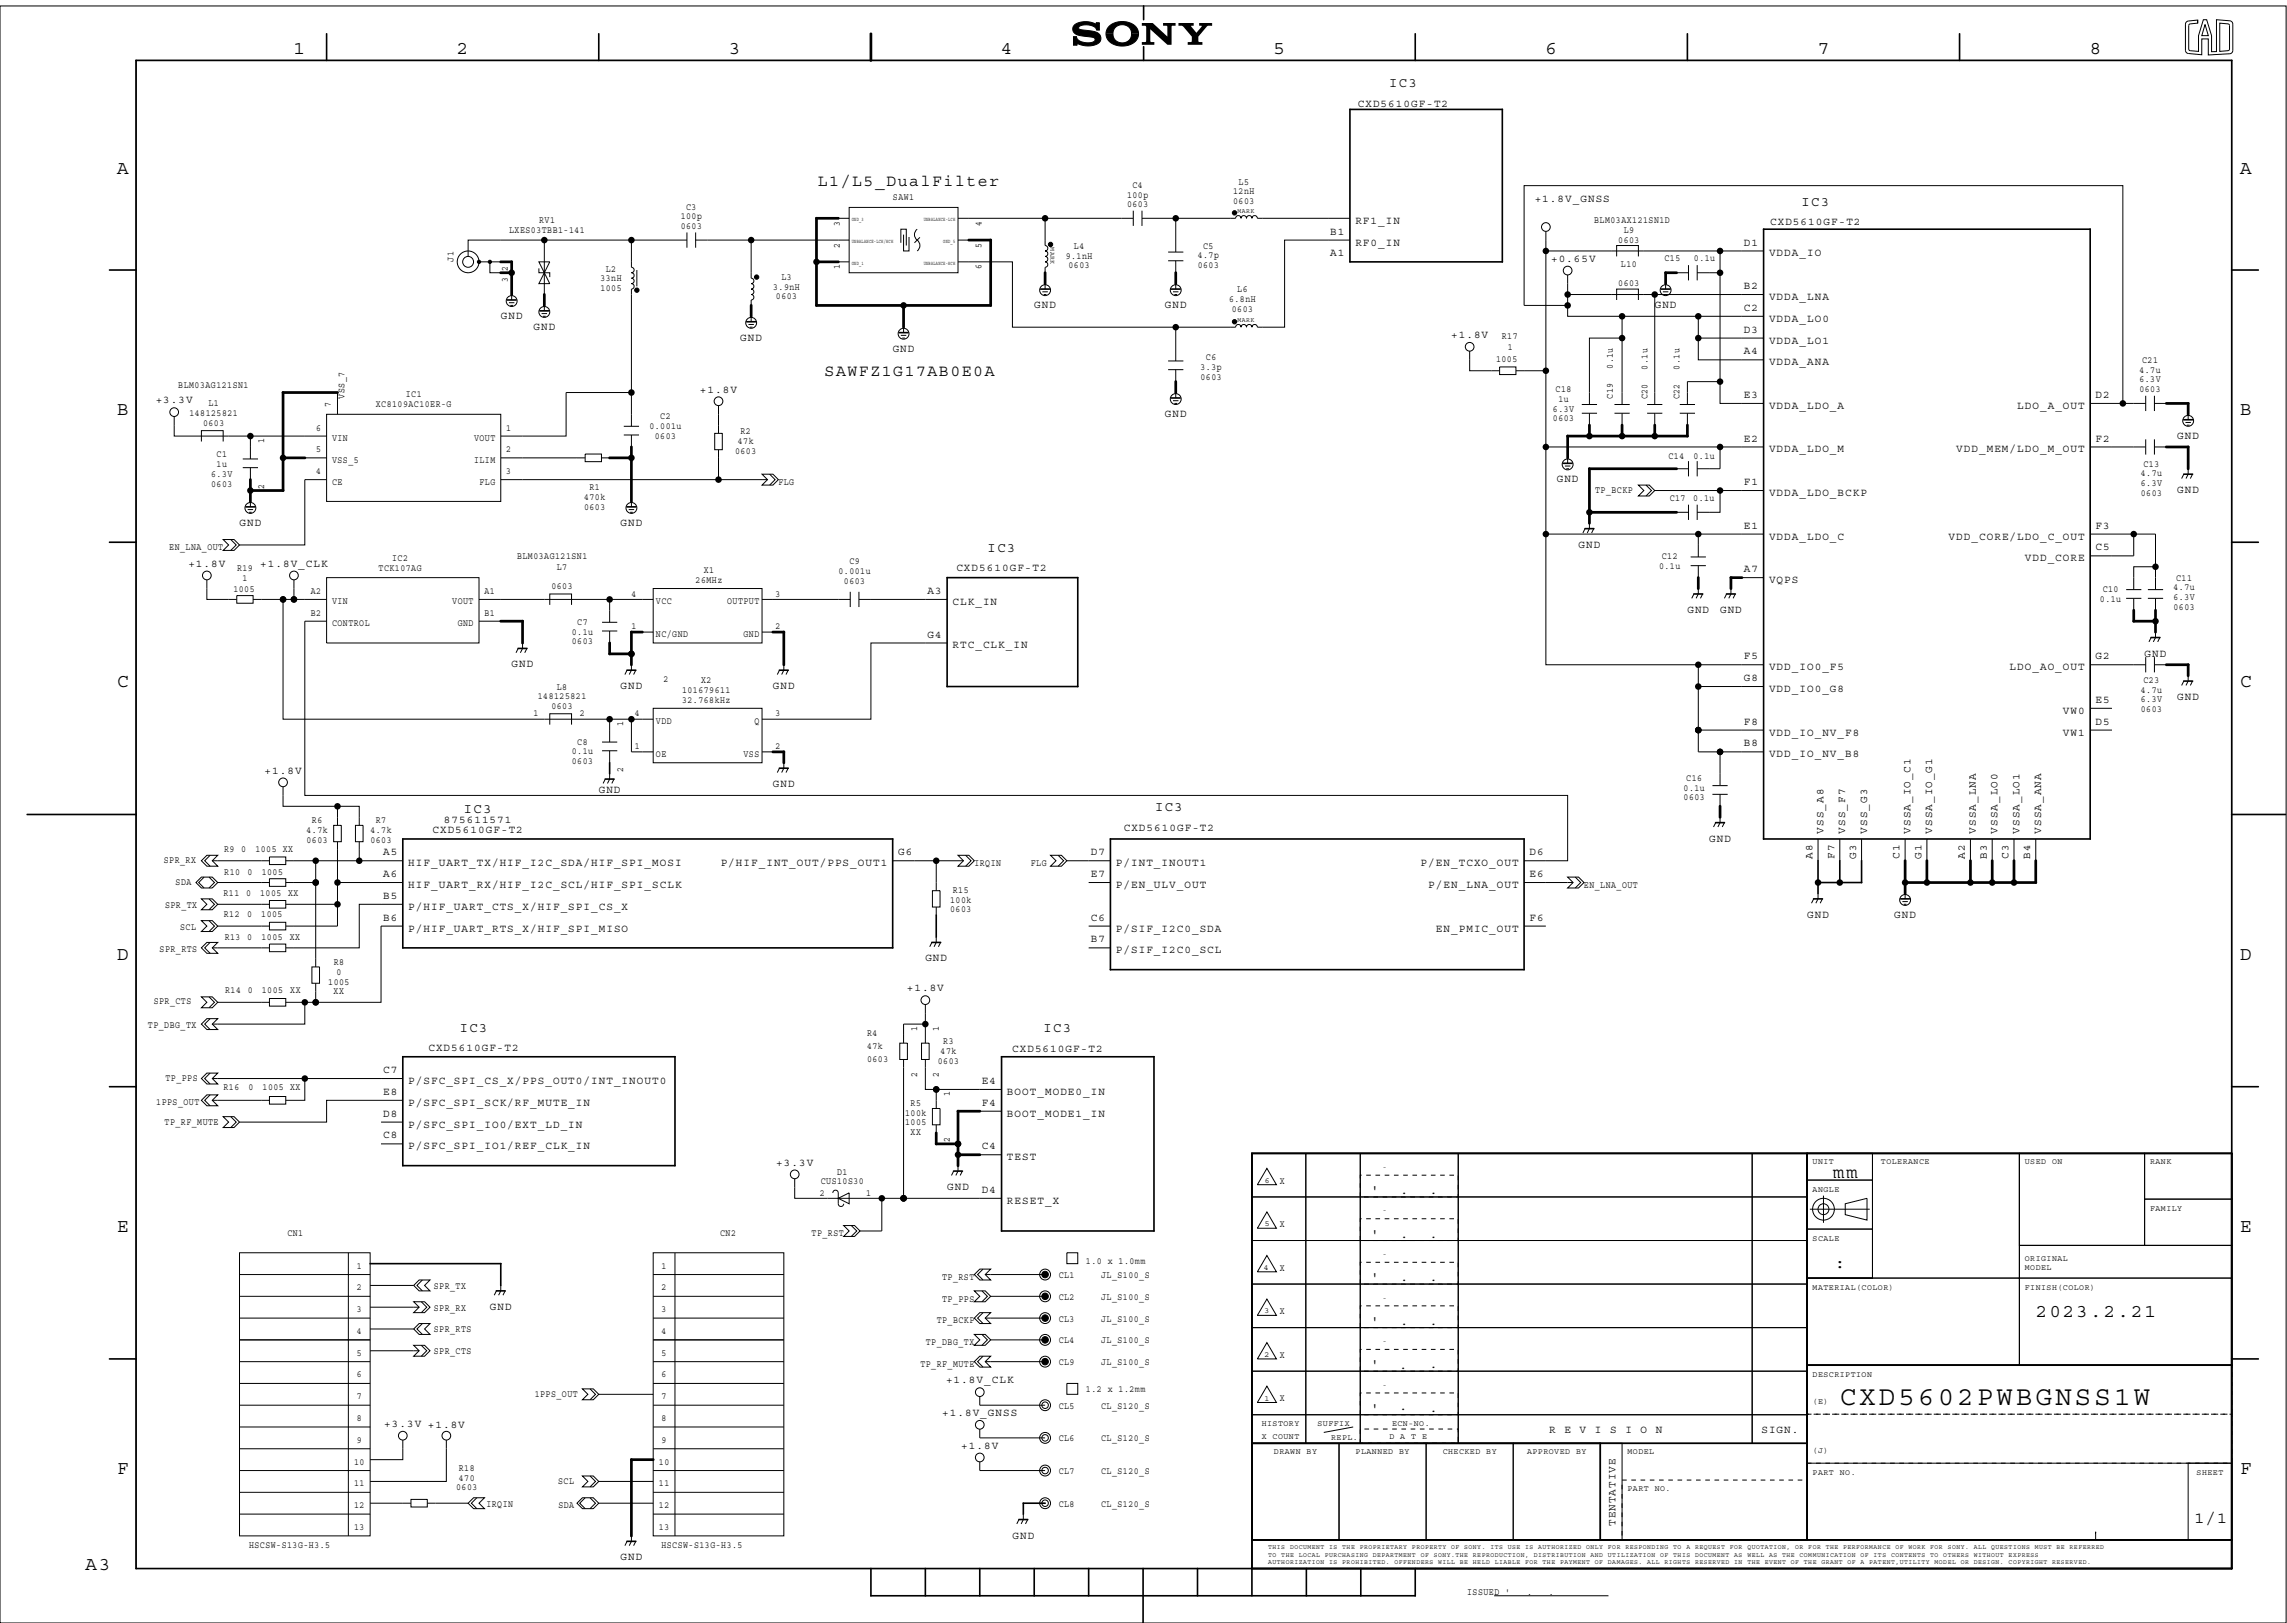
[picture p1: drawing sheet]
<svg xmlns="http://www.w3.org/2000/svg" width="420mm" height="298mm" viewBox="0 0 420 298" stroke-linecap="round" stroke-linejoin="round" font-family="sans-serif">
<defs><g id="words">
<text font-size="5" x="338" y="258">CXD5602PWBGNSS1W</text>
<g font-size="3.5">
<text x="53.9" y="9.8">1</text>
<text x="83.9" y="9.8">2</text>
<text x="133.9" y="9.8">3</text>
<text x="184" y="9.8">4</text>
<text x="234" y="9.8">5</text>
<text x="283.9" y="9.8">6</text>
<text x="333.9" y="9.8">7</text>
<text x="383.9" y="9.8">8</text>
<text x="21.5" y="32">A</text>
<text x="411.5" y="32">A</text>
<text x="21.5" y="76.2">B</text>
<text x="411.5" y="76.2">B</text>
<text x="21.5" y="126.2">C</text>
<text x="411.5" y="126.2">C</text>
<text x="21.5" y="176.2">D</text>
<text x="411.5" y="176.2">D</text>
<text x="336.7" y="216.3">mm</text>
<text x="21.5" y="226.2">E</text>
<text x="411.5" y="226.2">E</text>
<text x="336.9" y="232.8">:</text>
<text x="374" y="241.8">2023.2.21</text>
<text x="21.5" y="270.6">F</text>
<text x="411.5" y="270.6">F</text>
<text x="15.7" y="288.3">A3</text>
</g>
<g font-size="3">
<text x="150.2" y="34.1">L1/L5_DualFilter</text>
<text x="151.5" y="69.1">SAWFZ1G17AB0E0A</text>
<text x="403.1" y="279.8">1/1</text>
</g>
<g font-size="2.5">
<text x="255.2" y="16">IC3</text>
<text x="330.9" y="37.7">IC3</text>
<text x="181.4" y="101.3">IC3</text>
<text x="85.2" y="149.3">IC3</text>
<text x="212.2" y="149">IC3</text>
<text x="84.5" y="189.5">IC3</text>
<text x="191.7" y="189.6">IC3</text>
<text x="251.8" y="219.3">'</text>
<text x="257.3" y="219.3">.</text>
<text x="262.7" y="219.3">.</text>
<text x="251.8" y="227.3">'</text>
<text x="257.3" y="227.3">.</text>
<text x="262.7" y="227.3">.</text>
<text x="251.8" y="235.3">'</text>
<text x="257.3" y="235.3">.</text>
<text x="262.7" y="235.3">.</text>
<text x="251.8" y="243.3">'</text>
<text x="257.3" y="243.3">.</text>
<text x="262.7" y="243.3">.</text>
<text x="251.8" y="251.3">'</text>
<text x="257.1" y="251.5">.</text>
<text x="262.7" y="251.3">.</text>
<text x="251.8" y="259.3">'</text>
<text x="257.1" y="259">.</text>
<text x="262.7" y="259.3">.</text>
</g>
<g font-size="2">
<text x="249.4" y="19.6">CXD5610GF-T2</text>
<text x="249" y="41.1">RF1_IN</text>
<text x="281.9" y="37.1">+1.8V_GNSS</text>
<text x="325.2" y="41.3">CXD5610GF-T2</text>
<text x="244.4" y="47.1">A1</text>
<text x="244.4" y="43.1">B1</text>
<text x="249" y="45.1">RF0_IN</text>
<text x="320.4" y="45.1">D1</text>
<text x="325" y="47.1">VDDA_IO</text>
<text x="285" y="48.1">+0.65V</text>
<text x="320.4" y="53.1">B2</text>
<text x="92" y="58.6">GND</text>
<text x="190" y="56.6">GND</text>
<text x="214" y="56.6">GND</text>
<text x="304" y="56.6">GND</text>
<text x="320.4" y="57.1">C2</text>
<text x="325" y="55.1">VDDA_LNA</text>
<text x="325" y="59.1">VDDA_LO0</text>
<text x="98" y="60.6">GND</text>
<text x="136" y="62.6">GND</text>
<text x="164" y="64.6">GND</text>
<text x="266.6" y="62.1">+1.8V</text>
<text x="320.4" y="61.1">D3</text>
<text x="320.4" y="65.1">A4</text>
<text x="325" y="63.1">VDDA_LO1</text>
<text x="325" y="67.1">VDDA_ANA</text>
<text x="28.6" y="74.1">+3.3V</text>
<text x="128.6" y="72.1">+1.8V</text>
<text x="214" y="76.6">GND</text>
<text x="320.4" y="73.1">E3</text>
<text x="325" y="75.1">VDDA_LDO_A</text>
<text x="370.6" y="75.1">LDO_A_OUT</text>
<text x="385" y="73.1">D2</text>
<text x="320.4" y="81.1">E2</text>
<text x="325" y="83.1">VDDA_LDO_M</text>
<text x="359.4" y="83.1">VDD_MEM/LDO_M_OUT</text>
<text x="385" y="81.1">F2</text>
<text x="400" y="80.6">GND</text>
<text x="286" y="88.6">GND</text>
<text x="320.4" y="89.1">F1</text>
<text x="325" y="91.1">VDDA_LDO_BCKP</text>
<text x="400" y="90.6">GND</text>
<text x="44" y="96.6">GND</text>
<text x="114" y="96.6">GND</text>
<text x="290" y="100.6">GND</text>
<text x="320.4" y="97.1">E1</text>
<text x="325" y="99.1">VDDA_LDO_C</text>
<text x="358" y="99.1">VDD_CORE/LDO_C_OUT</text>
<text x="385" y="101.1">C5</text>
<text x="385" y="97.1">F3</text>
<text x="34.6" y="104.1">+1.8V</text>
<text x="47.8" y="104.1">+1.8V_CLK</text>
<text x="175.7" y="104.9">CXD5610GF-T2</text>
<text x="320.4" y="105.1">A7</text>
<text x="325" y="107.1">VQPS</text>
<text x="372" y="103.1">VDD_CORE</text>
<text x="170.4" y="109.1">A3</text>
<text x="175" y="111.1">CLK_IN</text>
<text x="310" y="112.6">GND</text>
<text x="316" y="112.6">GND</text>
<text x="170.4" y="117.1">G4</text>
<text x="175" y="119.1">RTC_CLK_IN</text>
<text x="94" y="122.6">GND</text>
<text x="320.4" y="121.1">F5</text>
<text x="320.4" y="125.1">G8</text>
<text x="325" y="123.1">VDD_IO0_F5</text>
<text x="369.2" y="123.1">LDO_AO_OUT</text>
<text x="385" y="121.1">G2</text>
<text x="394" y="120.6">GND</text>
<text x="114" y="126.6">GND</text>
<text x="142" y="126.6">GND</text>
<text x="325" y="127.1">VDD_IO0_G8</text>
<text x="379" y="131.1">VW0</text>
<text x="385" y="129.1">E5</text>
<text x="400" y="128.6">GND</text>
<text x="320.4" y="137.1">B8</text>
<text x="320.4" y="133.1">F8</text>
<text x="325" y="135.1">VDD_IO_NV_F8</text>
<text x="379" y="135.1">VW1</text>
<text x="385" y="133.1">D5</text>
<text x="48.6" y="142.1">+1.8V</text>
<text x="325" y="139.1">VDD_IO_NV_B8</text>
<text x="110" y="145.6">GND</text>
<text x="142" y="144.6">GND</text>
<text x="79.5" y="152.9">CXD5610GF-T2</text>
<text x="81.6" y="151.1">875611571</text>
<text x="206.4" y="152.6">CXD5610GF-T2</text>
<text x="314" y="154.6">GND</text>
<text x="335" y="153.1" transform="rotate(-90 335 153.1)">VSS_A8</text>
<text x="339" y="153.1" transform="rotate(-90 339 153.1)">VSS_F7</text>
<text x="343" y="153.1" transform="rotate(-90 343 153.1)">VSS_G3</text>
<text x="351" y="153.1" transform="rotate(-90 351 153.1)">VSSA_IO_C1</text>
<text x="355" y="153.1" transform="rotate(-90 355 153.1)">VSSA_IO_G1</text>
<text x="363" y="153.1" transform="rotate(-90 363 153.1)">VSSA_LNA</text>
<text x="367" y="153.1" transform="rotate(-90 367 153.1)">VSSA_LO0</text>
<text x="371" y="153.1" transform="rotate(-90 371 153.1)">VSSA_LO1</text>
<text x="375" y="153.1" transform="rotate(-90 375 153.1)">VSSA_ANA</text>
<text x="70.4" y="161.1">A6</text>
<text x="70.4" y="157.1">A5</text>
<text x="75" y="159.1">HIF_UART_TX/HIF_I2C_SDA/HIF_SPI_MOSI</text>
<text x="132.4" y="159.1">P/HIF_INT_OUT/PPS_OUT1</text>
<text x="165" y="157.1">G6</text>
<text x="200.4" y="161.1">E7</text>
<text x="200.4" y="157.1">D7</text>
<text x="205" y="159.1">P/INT_INOUT1</text>
<text x="261" y="159.1">P/EN_TCXO_OUT</text>
<text x="281" y="161.1">E6</text>
<text x="281" y="157.1">D6</text>
<text x="333" y="157.7" transform="rotate(-90 333 157.7)">A8</text>
<text x="337" y="157.7" transform="rotate(-90 337 157.7)">F7</text>
<text x="341" y="157.7" transform="rotate(-90 341 157.7)">G3</text>
<text x="349" y="157.7" transform="rotate(-90 349 157.7)">C1</text>
<text x="353" y="157.7" transform="rotate(-90 353 157.7)">G1</text>
<text x="361" y="157.7" transform="rotate(-90 361 157.7)">A2</text>
<text x="365" y="157.7" transform="rotate(-90 365 157.7)">B3</text>
<text x="369" y="157.7" transform="rotate(-90 369 157.7)">C3</text>
<text x="373" y="157.7" transform="rotate(-90 373 157.7)">B4</text>
<text x="70.4" y="165.1">B5</text>
<text x="75" y="163.1">HIF_UART_RX/HIF_I2C_SCL/HIF_SPI_SCLK</text>
<text x="75" y="167.1">P/HIF_UART_CTS_X/HIF_SPI_CS_X</text>
<text x="205" y="163.1">P/EN_ULV_OUT</text>
<text x="262.4" y="163.1">P/EN_LNA_OUT</text>
<text x="70.4" y="169.1">B6</text>
<text x="75" y="171.1">P/HIF_UART_RTS_X/HIF_SPI_MISO</text>
<text x="200.4" y="173.1">B7</text>
<text x="200.4" y="169.1">C6</text>
<text x="205" y="171.1">P/SIF_I2C0_SDA</text>
<text x="263.8" y="171.1">EN_PMIC_OUT</text>
<text x="281" y="169.1">F6</text>
<text x="332" y="168.6">GND</text>
<text x="348" y="168.6">GND</text>
<text x="170" y="176.6">GND</text>
<text x="205" y="175.1">P/SIF_I2C0_SCL</text>
<text x="166.6" y="182.1">+1.8V</text>
<text x="70.4" y="197.1">C7</text>
<text x="78.7" y="193.1">CXD5610GF-T2</text>
<text x="185.9" y="193.2">CXD5610GF-T2</text>
<text x="70.4" y="201.1">E8</text>
<text x="75" y="199.1">P/SFC_SPI_CS_X/PPS_OUT0/INT_INOUT0</text>
<text x="75" y="203.1">P/SFC_SPI_SCK/RF_MUTE_IN</text>
<text x="180.4" y="203.1">F4</text>
<text x="180.4" y="199.1">E4</text>
<text x="185" y="201.1">BOOT_MODE0_IN</text>
<text x="70.4" y="205.1">D8</text>
<text x="70.4" y="209.1">C8</text>
<text x="75" y="207.1">P/SFC_SPI_IO0/EXT_LD_IN</text>
<text x="185" y="205.1">BOOT_MODE1_IN</text>
<text x="75" y="211.1">P/SFC_SPI_IO1/REF_CLK_IN</text>
<text x="142.6" y="214.1">+3.3V</text>
<text x="180.4" y="211.1">C4</text>
<text x="185" y="213.1">TEST</text>
<text x="174" y="218.6">GND</text>
<text x="180.4" y="219.1">D4</text>
<text x="185" y="221.1">RESET_X</text>
<text x="90" y="240.6">GND</text>
<text x="173.8" y="254.1">+1.8V_CLK</text>
<text x="70.6" y="262.1">+3.3V +1.8V</text>
<text x="173.1" y="260.1">+1.8V_GNSS</text>
<text x="284.6" y="263.2">R</text>
<text x="287.4" y="263.2">E</text>
<text x="290.2" y="263.2">V</text>
<text x="293" y="263.2">I</text>
<text x="295.8" y="263.2">S</text>
<text x="298.6" y="263.2">I</text>
<text x="301.4" y="263.2">O</text>
<text x="304.2" y="263.2">N</text>
<text x="323.6" y="263.2">SIGN.</text>
<text x="176.6" y="266.1">+1.8V</text>
<text x="296.8" y="280.3" transform="rotate(-90 296.8 280.3)">TENTATIVE</text>
<text x="114" y="286.6">GND</text>
<text x="186" y="282.6">GND</text>
</g>
<g font-size="1.8">
<text x="208" y="34.5">C4</text>
<text x="226.5" y="35.7">12nH</text>
<text x="227.5" y="33.9">L5</text>
<text x="99.1" y="40.9">RV1</text>
<text x="125" y="40.3">100p</text>
<text x="126" y="38.5">C3</text>
<text x="154.3" y="41.5" transform="rotate(-90 154.3 41.5)">3</text>
<text x="164" y="36.7">SAW1</text>
<text x="180.3" y="41.5" transform="rotate(-90 180.3 41.5)">4</text>
<text x="207" y="36.3">100p</text>
<text x="207" y="38.1">0603</text>
<text x="226.5" y="37.5">0603</text>
<text x="292.9" y="40.9">BLM03AX121SN1D</text>
<text x="93.6" y="42.7">LXES03TBB1-141</text>
<text x="125" y="42.1">0603</text>
<text x="154.3" y="45.5" transform="rotate(-90 154.3 45.5)">2</text>
<text x="180.3" y="45.5" transform="rotate(-90 180.3 45.5)">5</text>
<text x="195.8" y="47.5">9.1nH</text>
<text x="197.3" y="45.7">L4</text>
<text x="220" y="47.4">4.7p</text>
<text x="221" y="45.6">C5</text>
<text x="297.3" y="44.6">0603</text>
<text x="298.3" y="42.8">L9</text>
<text x="305.8" y="48">C15</text>
<text x="311.2" y="48">0.1u</text>
<text x="83.3" y="48" transform="rotate(-90 83.3 48)">J1</text>
<text x="93.3" y="51.8" transform="rotate(-90 93.3 51.8)">3</text>
<text x="93.3" y="49.8" transform="rotate(-90 93.3 49.8)">2</text>
<text x="110.3" y="51.7">33nH</text>
<text x="110.3" y="53.5">1005</text>
<text x="111.3" y="49.9">L2</text>
<text x="142" y="53.2">3.9nH</text>
<text x="143.6" y="51.4">L3</text>
<text x="154.3" y="49.5" transform="rotate(-90 154.3 49.5)">1</text>
<text x="180.3" y="49.5" transform="rotate(-90 180.3 49.5)">6</text>
<text x="196.3" y="49.3">0603</text>
<text x="220" y="49.2">0603</text>
<text x="227.3" y="53.7">L6</text>
<text x="297.3" y="52.6">0603</text>
<text x="297.8" y="49">L10</text>
<text x="142.5" y="55">0603</text>
<text x="225.8" y="55.5">6.8nH</text>
<text x="226.3" y="57.3">0603</text>
<text x="275.9" y="62.2">R17</text>
<text x="277" y="64.3">1</text>
<text x="32.8" y="71.3">BLM03AG121SN1</text>
<text x="220.5" y="68">3.3p</text>
<text x="220.5" y="69.8">0603</text>
<text x="221.5" y="66.2">C6</text>
<text x="274.8" y="66.5">1005</text>
<text x="285.8" y="72">C18</text>
<text x="296.3" y="67.8" transform="rotate(-90 296.3 67.8)">0.1u</text>
<text x="302.7" y="67.9" transform="rotate(-90 302.7 67.9)">0.1u</text>
<text x="308.5" y="67.9" transform="rotate(-90 308.5 67.9)">0.1u</text>
<text x="393" y="68.4">4.7u</text>
<text x="393" y="70.2">6.3V</text>
<text x="393.5" y="66.6">C21</text>
<text x="34.8" y="76.4">148125821</text>
<text x="38.3" y="74.6">L1</text>
<text x="60.8" y="74.8" transform="rotate(-90 60.8 74.8)">7</text>
<text x="63.3" y="73.2" transform="rotate(-90 63.3 73.2)">VSS_7</text>
<text x="69.1" y="74.8">XC8109AC10ER-G</text>
<text x="74.6" y="73">IC1</text>
<text x="121.3" y="76.9">C2</text>
<text x="285.3" y="77.4">0603</text>
<text x="285.3" y="75.6">6.3V</text>
<text x="286.3" y="73.8">1u</text>
<text x="296.3" y="73.3" transform="rotate(-90 296.3 73.3)">C19</text>
<text x="302.7" y="73.4" transform="rotate(-90 302.7 73.4)">C20</text>
<text x="308.5" y="73.4" transform="rotate(-90 308.5 73.4)">C22</text>
<text x="393" y="72">0603</text>
<text x="37.3" y="78.2">0603</text>
<text x="39.8" y="84">C1</text>
<text x="48.5" y="81.3" transform="rotate(-90 48.5 81.3)">1</text>
<text x="58.1" y="83.1">5</text>
<text x="58.1" y="79.1">6</text>
<text x="61" y="81">VIN</text>
<text x="87.1" y="81">VOUT</text>
<text x="93" y="79.1">1</text>
<text x="93" y="83.1">2</text>
<text x="119.3" y="78.7">0.001u</text>
<text x="120.3" y="80.5">0603</text>
<text x="135.1" y="83.3">0603</text>
<text x="135.6" y="81.5">47k</text>
<text x="136" y="79.7">R2</text>
<text x="38.8" y="89.4">0603</text>
<text x="38.8" y="87.6">6.3V</text>
<text x="39.8" y="85.8">1u</text>
<text x="48.5" y="89.8" transform="rotate(-90 48.5 89.8)">2</text>
<text x="58.1" y="87.1">4</text>
<text x="61" y="89">CE</text>
<text x="61" y="85">VSS_5</text>
<text x="87.1" y="85">ILIM</text>
<text x="88.1" y="89">FLG</text>
<text x="93" y="87.1">3</text>
<text x="108.3" y="90">R1</text>
<text x="143" y="89.1">FLG</text>
<text x="306.5" y="84.3">C14</text>
<text x="311.1" y="84.3">0.1u</text>
<text x="393.3" y="87.5">4.7u</text>
<text x="393.3" y="89.3">6.3V</text>
<text x="393.8" y="85.7">C13</text>
<text x="107.3" y="91.8">470k</text>
<text x="107.3" y="93.6">0603</text>
<text x="293.1" y="90.6">TP_BCKP</text>
<text x="306.8" y="92">C17</text>
<text x="311.1" y="92">0.1u</text>
<text x="393.3" y="91.1">0603</text>
<text x="31.1" y="101.1">EN_LNA_OUT</text>
<text x="43.6" y="104.9">R19</text>
<text x="44.6" y="106.7">1</text>
<text x="69.6" y="104.8">TCK107AG</text>
<text x="72.1" y="103">IC2</text>
<text x="95" y="102.6">BLM03AG121SN1</text>
<text x="102.3" y="104.6">L7</text>
<text x="127.8" y="107">26MHz</text>
<text x="129.3" y="105.2">X1</text>
<text x="154" y="105.4">0.001u</text>
<text x="155.1" y="107.2">0603</text>
<text x="156" y="103.6">C9</text>
<text x="304.8" y="104.5">0.1u</text>
<text x="305.3" y="102.7">C12</text>
<text x="399.8" y="106.6">C11</text>
<text x="42.9" y="108.7">1005</text>
<text x="57.1" y="109.1">A2</text>
<text x="57.1" y="113.1">B2</text>
<text x="61" y="111">VIN</text>
<text x="83.1" y="111">VOUT</text>
<text x="89" y="113.1">B1</text>
<text x="89" y="109.1">A1</text>
<text x="101.3" y="108.2">0603</text>
<text x="116" y="109.6">4</text>
<text x="120.5" y="111">VCC</text>
<text x="133.6" y="111">OUTPUT</text>
<text x="142.5" y="109.6">3</text>
<text x="385.8" y="110.5">0.1u</text>
<text x="386.3" y="108.7">C10</text>
<text x="399.3" y="108.4">4.7u</text>
<text x="399.3" y="112">0603</text>
<text x="399.3" y="110.2">6.3V</text>
<text x="61" y="115">CONTROL</text>
<text x="84.1" y="115">GND</text>
<text x="105" y="116.5">0.1u</text>
<text x="105" y="118.3">0603</text>
<text x="106.1" y="114.7">C7</text>
<text x="116" y="115.6">1</text>
<text x="120.5" y="117">NC/GND</text>
<text x="136.6" y="117">GND</text>
<text x="142.5" y="115.6">2</text>
<text x="121.9" y="125.3">2</text>
<text x="128.8" y="125.5">X2</text>
<text x="393.8" y="125.4">C23</text>
<text x="98" y="131.6">1</text>
<text x="98.8" y="128.4">148125821</text>
<text x="101.3" y="130.2">0603</text>
<text x="102.3" y="126.6">L8</text>
<text x="106.5" y="131.6">2</text>
<text x="116.6" y="131.6">4</text>
<text x="125.3" y="129.1">32.768kHz</text>
<text x="125.3" y="127.3">101679611</text>
<text x="142.5" y="131.6">3</text>
<text x="393.3" y="127.2">4.7u</text>
<text x="393.3" y="130.8">0603</text>
<text x="393.3" y="129">6.3V</text>
<text x="106" y="136.7">C8</text>
<text x="114.5" y="133.3" transform="rotate(-90 114.5 133.3)">1</text>
<text x="116.6" y="137.6">1</text>
<text x="120.5" y="133">VDD</text>
<text x="138.6" y="133">Q</text>
<text x="142.5" y="137.6">2</text>
<text x="105" y="138.5">0.1u</text>
<text x="105" y="140.3">0603</text>
<text x="114.5" y="141.8" transform="rotate(-90 114.5 141.8)">2</text>
<text x="120.5" y="139">OE</text>
<text x="136.6" y="139">VSS</text>
<text x="309.8" y="143.4">C16</text>
<text x="309.3" y="145.2">0.1u</text>
<text x="309.3" y="147">0603</text>
<text x="56.3" y="152.9">4.7k</text>
<text x="56.3" y="154.7">0603</text>
<text x="57.3" y="151.1">R6</text>
<text x="68.1" y="152.9">4.7k</text>
<text x="68.1" y="154.7">0603</text>
<text x="69.1" y="151.1">R7</text>
<text x="30.1" y="158.5">SPR_RX</text>
<text x="41.2" y="156.5">R9</text>
<text x="41.2" y="160.8">R10</text>
<text x="44.3" y="156.5">0</text>
<text x="45.5" y="160.8">0</text>
<text x="46.9" y="156.5">1005 XX</text>
<text x="48.1" y="160.8">1005</text>
<text x="179" y="159.1">IRQIN</text>
<text x="189.4" y="159.1">FLG</text>
<text x="30.3" y="166.8">SPR_TX</text>
<text x="32.3" y="162.6">SDA</text>
<text x="41.1" y="164.7">R11</text>
<text x="45.2" y="164.7">0</text>
<text x="47.8" y="164.7">1005 XX</text>
<text x="174.6" y="165.8">100k</text>
<text x="174.6" y="167.6">0603</text>
<text x="175.1" y="164">R15</text>
<text x="291" y="163.1">EN_LNA_OUT</text>
<text x="33.1" y="170.8">SCL</text>
<text x="41.1" y="168.5">R12</text>
<text x="41.3" y="172.7">R13</text>
<text x="45.4" y="168.5">0</text>
<text x="45.4" y="172.7">0</text>
<text x="48" y="168.5">1005</text>
<text x="48" y="172.7">1005</text>
<text x="53.2" y="172.7">XX</text>
<text x="29.3" y="174.9">SPR_RTS</text>
<text x="61.3" y="177.2">R8</text>
<text x="61.8" y="179">0</text>
<text x="28.3" y="184.5">SPR_CTS</text>
<text x="41.4" y="182.3">R14</text>
<text x="45.5" y="182.3">0</text>
<text x="48.1" y="182.3">1005</text>
<text x="53.3" y="182.3">XX</text>
<text x="60.3" y="180.8">1005</text>
<text x="61.3" y="182.6">XX</text>
<text x="27.2" y="188.8">TP_DBG_TX</text>
<text x="159.3" y="190.3">R4</text>
<text x="168.5" y="189.3" transform="rotate(-90 168.5 189.3)">1</text>
<text x="172.5" y="189.3" transform="rotate(-90 172.5 189.3)">1</text>
<text x="173.3" y="191.7">R3</text>
<text x="159.3" y="192.6">47k</text>
<text x="159.3" y="195.1">0603</text>
<text x="168.5" y="197.8" transform="rotate(-90 168.5 197.8)">2</text>
<text x="172.3" y="195.3">0603</text>
<text x="172.5" y="197.8" transform="rotate(-90 172.5 197.8)">2</text>
<text x="172.8" y="193.5">47k</text>
<text x="28.7" y="202.9">1PPS_OUT</text>
<text x="30.4" y="198.6">TP_PPS</text>
<text x="41.1" y="200.3">R16</text>
<text x="45.7" y="200.3">0</text>
<text x="48.3" y="200.3">1005 XX</text>
<text x="167.3" y="203.1">R5</text>
<text x="174.5" y="201.3" transform="rotate(-90 174.5 201.3)">1</text>
<text x="30.2" y="206.7">TP_RF_MUTE</text>
<text x="166.3" y="204.9">100k</text>
<text x="166.3" y="206.7">1005</text>
<text x="167.3" y="208.5">XX</text>
<text x="174.5" y="209.8" transform="rotate(-90 174.5 209.8)">2</text>
<text x="153.8" y="215.7">D1</text>
<text x="150.6" y="219.6">2</text>
<text x="150.8" y="217.5">CUS10S30</text>
<text x="159.1" y="219.6">1</text>
<text x="235.1" y="217.4">X</text>
<text x="52.8" y="226.9">CN1</text>
<text x="132.3" y="226.9">CN2</text>
<text x="149.1" y="227.1">TP_RST</text>
<text x="235.1" y="225.4">X</text>
<text x="65.6" y="233">1</text>
<text x="121.5" y="233">1</text>
<text x="199.5" y="232.1">1.0 x 1.0mm</text>
<text x="235.1" y="233.4">X</text>
<text x="65.6" y="237">2</text>
<text x="79.7" y="236.7">SPR_TX</text>
<text x="121.5" y="237">2</text>
<text x="173.1" y="235.1">TP_RST</text>
<text x="173.1" y="239.1">TP_PPS</text>
<text x="194.5" y="234.7">CL1</text>
<text x="194.5" y="238.7">CL2</text>
<text x="202.3" y="234.7">JL_S100_S</text>
<text x="202.3" y="238.7">JL_S100_S</text>
<text x="65.6" y="241">3</text>
<text x="65.6" y="245">4</text>
<text x="79.7" y="244.7">SPR_RTS</text>
<text x="79.7" y="240.7">SPR_RX</text>
<text x="121.5" y="241">3</text>
<text x="121.5" y="245">4</text>
<text x="172.1" y="243.1">TP_BCKP</text>
<text x="194.5" y="242.7">CL3</text>
<text x="202.3" y="242.7">JL_S100_S</text>
<text x="235.1" y="241.4">X</text>
<text x="65.6" y="249">5</text>
<text x="79.7" y="248.7">SPR_CTS</text>
<text x="121.5" y="249">5</text>
<text x="169.1" y="251.1">TP_RF_MUTE</text>
<text x="170.1" y="247.1">TP_DBG_TX</text>
<text x="194.5" y="246.7">CL4</text>
<text x="194.5" y="250.7">CL9</text>
<text x="202.3" y="246.7">JL_S100_S</text>
<text x="202.3" y="250.7">JL_S100_S</text>
<text x="235.1" y="249.4">X</text>
<text x="65.6" y="253">6</text>
<text x="65.6" y="257">7</text>
<text x="98.2" y="256.6">1PPS_OUT</text>
<text x="121.5" y="253">6</text>
<text x="121.5" y="257">7</text>
<text x="199.5" y="255.6">1.2 x 1.2mm</text>
<text x="235.1" y="257.4">X</text>
<text x="65.6" y="261">8</text>
<text x="121.5" y="261">8</text>
<text x="194.5" y="258.7">CL5</text>
<text x="202.3" y="258.7">CL_S120_S</text>
<text x="65.1" y="269">10</text>
<text x="65.6" y="265">9</text>
<text x="121" y="269">10</text>
<text x="121.5" y="265">9</text>
<text x="194.5" y="264.7">CL6</text>
<text x="202.3" y="264.7">CL_S120_S</text>
<text x="65.1" y="273">11</text>
<text x="83.8" y="273.7">0603</text>
<text x="84.3" y="270.1">R18</text>
<text x="84.3" y="271.9">470</text>
<text x="102.5" y="272.6">SCL</text>
<text x="121" y="273">11</text>
<text x="194.5" y="270.7">CL7</text>
<text x="202.3" y="270.7">CL_S120_S</text>
<text x="65.1" y="277">12</text>
<text x="65.1" y="281">13</text>
<text x="89.4" y="276.8">IRQIN</text>
<text x="102.6" y="276.9">SDA</text>
<text x="121" y="277">12</text>
<text x="121" y="281">13</text>
<text x="194.5" y="276.7">CL8</text>
<text x="202.3" y="276.7">CL_S120_S</text>
<text x="45.8" y="284.3">HSCSW-S13G-H3.5</text>
<text x="121.5" y="284.3">HSCSW-S13G-H3.5</text>
<text x="269.5" y="293">ISSUED '</text>
<text x="280.6" y="293">.</text>
<text x="284.6" y="293">.</text>
</g>
<g font-size="1.5">
<text x="333" y="213.8">UNIT</text>
<text x="345.5" y="213.8">TOLERANCE</text>
<text x="372" y="213.8">USED</text>
<text x="377" y="213.8">ON</text>
<text x="395" y="213.8">RANK</text>
<text x="232.4" y="217.2">6</text>
<text x="333" y="218.8">ANGLE</text>
<text x="232.4" y="225.2">5</text>
<text x="333" y="227.8">SCALE</text>
<text x="395" y="222.3">FAMILY</text>
<text x="232.2" y="233.2">4</text>
<text x="372" y="231.6">ORIGINAL</text>
<text x="372" y="233.3">MODEL</text>
<text x="333" y="236.8">MATERIAL(COLOR)</text>
<text x="372" y="236.8">FINISH(COLOR)</text>
<text x="232.3" y="241.2">3</text>
<text x="232.3" y="249.2">2</text>
<text x="232.3" y="257.2">1</text>
<text x="333" y="252.8">DESCRIPTION</text>
<text x="333" y="257.8">(E)</text>
<text x="231.8" y="261.8">HISTORY</text>
<text x="242" y="261.8">SUFFIX</text>
<text x="255.7" y="261.8">ECN-NO.</text>
<text x="231.8" y="264.2">X</text>
<text x="233.8" y="264.2">COUNT</text>
<text x="234" y="267.1">DRAWN</text>
<text x="240.1" y="267.1">BY</text>
<text x="244.5" y="264.4">REPL.</text>
<text x="249" y="267.1">PLANNED</text>
<text x="255.2" y="264.2">D</text>
<text x="257.1" y="267.1">BY</text>
<text x="257.2" y="264.2">A</text>
<text x="259.3" y="264.2">T</text>
<text x="261.3" y="264.2">E</text>
<text x="265" y="267.1">CHECKED</text>
<text x="273.1" y="267.1">BY</text>
<text x="280.5" y="267.1">APPROVED</text>
<text x="289.6" y="267.1">BY</text>
<text x="299" y="267.1">MODEL</text>
<text x="333" y="266.8">(J)</text>
<text x="299" y="273.8">PART</text>
<text x="304" y="273.8">NO.</text>
<text x="333" y="270.8">PART</text>
<text x="338" y="270.8">NO.</text>
<text x="403.6" y="270.8">SHEET</text>
</g>
<g font-size="1.2">
<text x="227.3" y="39.1">MARK</text>
<text x="193" y="45.4" transform="rotate(90 193 45.4)">MARK</text>
<text x="227.3" y="59.1">MARK</text>
<text x="254" y="214.7">-</text>
<text x="254" y="222.7">-</text>
<text x="254" y="230.7">-</text>
<text x="254" y="238.7">-</text>
<text x="254" y="246.7">-</text>
<text x="254" y="254.7">-</text>
<text x="233" y="284.5">THIS</text>
<text x="233" y="285.9">TO</text>
<text x="233" y="287.3">AUTHORIZATION</text>
<text x="235.4" y="285.9">THE</text>
<text x="237" y="284.5">DOCUMENT</text>
<text x="238.6" y="285.9">LOCAL</text>
<text x="243.4" y="285.9">PURCHASING</text>
<text x="244.2" y="284.5">IS</text>
<text x="244.2" y="287.3">IS</text>
<text x="246.6" y="284.5">THE</text>
<text x="246.6" y="287.3">PROHIBITED.</text>
<text x="249.8" y="284.5">PROPRIETARY</text>
<text x="252.2" y="285.9">DEPARTMENT</text>
<text x="256.2" y="287.3">OFFENDERS</text>
<text x="259.4" y="284.5">PROPERTY</text>
<text x="261" y="285.9">OF</text>
<text x="263.4" y="285.9">SONY.THE</text>
<text x="264.2" y="287.3">WILL</text>
<text x="266.6" y="284.5">OF</text>
<text x="268.2" y="287.3">BE</text>
<text x="269" y="284.5">SONY.</text>
<text x="270.6" y="285.9">REPRODUCTION,</text>
<text x="270.6" y="287.3">HELD</text>
<text x="273.8" y="284.5">ITS</text>
<text x="274.6" y="287.3">LIABLE</text>
<text x="277" y="284.5">USE</text>
<text x="280.2" y="284.5">IS</text>
<text x="280.2" y="287.3">FOR</text>
<text x="281.8" y="285.9">DISTRIBUTION</text>
<text x="282.6" y="284.5">AUTHORIZED</text>
<text x="283.4" y="287.3">THE</text>
<text x="286.6" y="287.3">PAYMENT</text>
<text x="291.4" y="284.5">ONLY</text>
<text x="292.2" y="285.9">AND</text>
<text x="293" y="287.3">OF</text>
<text x="295.4" y="284.5">FOR</text>
<text x="295.4" y="285.9">UTILIZATION</text>
<text x="295.4" y="287.3">DAMAGES.</text>
<text x="298.6" y="284.5">RESPONDING</text>
<text x="302.6" y="287.3">ALL</text>
<text x="305" y="285.9">OF</text>
<text x="305.8" y="287.3">RIGHTS</text>
<text x="307.4" y="284.5">TO</text>
<text x="307.4" y="285.9">THIS</text>
<text x="309.8" y="284.5">A</text>
<text x="311.4" y="284.5">REQUEST</text>
<text x="311.4" y="285.9">DOCUMENT</text>
<text x="311.4" y="287.3">RESERVED</text>
<text x="317.8" y="284.5">FOR</text>
<text x="318.6" y="285.9">AS</text>
<text x="318.6" y="287.3">IN</text>
<text x="321" y="284.5">QUOTATION,</text>
<text x="321" y="285.9">WELL</text>
<text x="321" y="287.3">THE</text>
<text x="324.2" y="287.3">EVENT</text>
<text x="325" y="285.9">AS</text>
<text x="327.4" y="285.9">THE</text>
<text x="329" y="287.3">OF</text>
<text x="329.8" y="284.5">OR</text>
<text x="330.6" y="285.9">COMMUNICATION</text>
<text x="331.4" y="287.3">THE</text>
<text x="332.2" y="284.5">FOR</text>
<text x="334.6" y="287.3">GRANT</text>
<text x="335.4" y="284.5">THE</text>
<text x="338.6" y="284.5">PERFORMANCE</text>
<text x="339.4" y="287.3">OF</text>
<text x="341.8" y="285.9">OF</text>
<text x="341.8" y="287.3">A</text>
<text x="343.4" y="287.3">PATENT,UTILITY</text>
<text x="344.2" y="285.9">ITS</text>
<text x="347.4" y="285.9">CONTENTS</text>
<text x="348.2" y="284.5">OF</text>
<text x="350.6" y="284.5">WORK</text>
<text x="354.6" y="284.5">FOR</text>
<text x="354.6" y="285.9">TO</text>
<text x="355.4" y="287.3">MODEL</text>
<text x="357" y="285.9">OTHERS</text>
<text x="357.8" y="284.5">SONY.</text>
<text x="360.2" y="287.3">OR</text>
<text x="362.6" y="284.5">ALL</text>
<text x="362.6" y="285.9">WITHOUT</text>
<text x="362.6" y="287.3">DESIGN.</text>
<text x="365.8" y="284.5">QUESTIONS</text>
<text x="369" y="285.9">EXPRESS</text>
<text x="369" y="287.3">COPYRIGHT</text>
<text x="373.8" y="284.5">MUST</text>
<text x="377" y="287.3">RESERVED.</text>
<text x="377.8" y="284.5">BE</text>
<text x="380.2" y="284.5">REFERRED</text>
</g>
<g font-size="1">
<text x="156.5" y="40.6">GND_3</text>
<text x="169.7" y="40.6">UNBALANCE-LCH</text>
<text x="156.5" y="44.6">UNBALANCE-LCH/HCH</text>
<text x="173.3" y="44.6">GND_5</text>
<text x="156.5" y="48.6">GND_1</text>
<text x="169.7" y="48.6">UNBALANCE-HCH</text>
</g>
</g></defs>
<g fill="#000">
<path d="M24.9 11l.1-.1 .2 .2v277l-.2 .1-.1-.1zM24.9 11l385.1-.1 .1 .2-.1 .1h-385zM59.9 6.1l.3 .1v4.9l-.2 .1-.1-.1zM109.9 6.1l.3 .1v4.9l-.2 .1-.1-.1zM159.8 6.1l.2-.1 .3 .2v4.9l-.3 .2-.2-.2zM159.9 6.1l.3 .1v4.9l-.2 .1-.1-.1zM197.4 4.6a4.3 4.3 0 0 1 4-.2v-.2h.6v1.3h-.5a2.39 2.39 0 0 0-3-.8 .36 .36 0 0 0-.3 .4 .36 .36 0 0 0 .4 .3l.7 .1a4.2 4.2 0 0 1 2.7 .8 1.21 1.21 0 0 1-.9 2 5.2 5.2 0 0 1-3.3-.3v.3h-.6v-1.6h.6v.1a2.38 2.38 0 0 0 2.9 1 .48 .48 0 0 0 .5-.6 .48 .48 0 0 0-.6-.4l-1.7-.2a1.56 1.56 0 0 1-1.8-1.3zM203.8 4.8a3.6 3.6 0 0 1 5.2 .5l.2 .9h-1.3a1.71 1.71 0 0 0-1.7-1.7 1.71 1.71 0 0 0-1.7 1.7h-1.3l.2-.8zM203.2 6.2h1.3a1.71 1.71 0 0 0 1.7 1.7 1.71 1.71 0 0 0 1.7-1.7h1.3a2.71 2.71 0 0 1-3.3 2.3 2.55 2.55 0 0 1-2.7-2.3zM209.8 4.2h2l2.7 2.5-.1-1.8-.1-.2h-.6v-.5h2.3v.5l-.8 .1v3.4h-.7l-3.2-2.8v2.2l.2 .1h.6v.5h-2.3v-.5h.6l.2-.2v-2.6l-.2-.2h-.6zM210 1l.3 .1v2.5l-.2 .1-.1-.1zM210 8.5l.3 .1v2.5l-.2 .1-.1-.1z"/>
<path d="M216.5 4.2h2.8v.5h-.4l-.1 .1 1 1.2 1-1.1-.1-.2h-.4v-.5h2.3v.5l-.8 .1-1.6 1.9v.9l.7 .1v.5h-2.7v-.5l.7-.1 .1-.9-1.7-1.9-.8-.1zM259.9 6.1l.3 .1v4.9l-.2 .1-.1-.1zM309.9 6.1l.3 .1v4.9l-.2 .1-.1-.1zM359.9 6.1l.3 .1v4.9l-.2 .1-.1-.1zM409.9 11l.1-.1 .2 .2v277l-.2 .1-.1-.1zM247.9 20l.1-.1 .2 .2v28l-.2 .1-.1-.1zM247.9 20l28.1-.1 .2 .2-.2 .1h-28zM275.9 20l.1-.1 .2 .2v28l-.2 .1-.1-.1zM20 49.5l5-.1 .2 .2-.2 .1h-4.9zM91.8 50l.2-.2h2l.3 .3-.3 .2h-2l-.2-.1zM91.8 48l.2-.2h2l.3 .3-.3 .2h-2l-.2-.1zM93.1 55l1.7-.1 .2 .2-.2 .1h-1.6l-.1-.1z"/>
<path d="M93.9 47.9h.2l.2 .2v2l-.3 .2-.2-.2v-2zM93.8 50l.2-.2 .3 .3v4l-.3 .2-.2-.2zM99.1 57l1.7-.1 .2 .2-.2 .1h-1.6l-.1-.1zM99.8 54l.3-.1 .2 .2v2l-.3 .2-.2-.2zM137.1 59l1.7-.1 .2 .2-.2 .1h-1.6zM137.9 55.9h.2l.2 .2v2l-.3 .2-.2-.2v-2zM149.8 40l.3-.1 .2 .2v8l-.3 .2-.2-.2zM149.9 47.9h.2l.2 .2v8l-.3 .2-.2-.2v-8zM149.8 40l.2-.2h4l.3 .3-.3 .2h-4l-.2-.1zM149.8 48l.2-.2h4l.3 .3-.3 .2h-4l-.2-.1zM149.8 56l.2-.2h16l.3 .3-.3 .2h-16l-.2-.1zM165.9 55.9h.2l.2 .2v4l-.3 .2-.2-.2v-4z"/>
<path d="M165.8 56l.2-.2h16l.3 .3-.3 .2h-16l-.2-.1zM177.8 44l.2-.2h4l.3 .3-.3 .2h-4l-.2-.1zM181.8 44l.2-.2 .3 .3v12l-.3 .2-.2-.2zM191.1 53l1.7-.1 .2 .2-.2 .1h-1.6zM191.8 50l.2-.2 .3 .3v2l-.3 .2-.2-.2zM215.1 53l1.7-.1 .2 .2-.2 .1h-1.6l-.1-.1zM215.8 50l.2-.2 .3 .3v2l-.3 .2-.2-.2zM247.9 48l28.1-.1 .2 .2-.2 .1h-28zM305.1 53l1.7-.1 .2 .2-.2 .1h-1.6l-.1-.1zM305.8 50l.2-.2 .3 .3v2l-.3 .2-.2-.2zM305.8 50l.2-.2h2l.3 .3-.3 .2h-2l-.2-.1zM323.9 42l.3 .1v112l-.2 .1-.1-.1z"/>
<path d="M323.9 42l60.1-.1 .2 .2-.2 .1h-60zM383.9 42l.3 .1v112l-.2 .1-.1-.1zM409.9 49.5l5-.1 .1 .2-.1 .1h-4.9zM51.8 72l.2-.2 .3 .3v12l-.3 .2-.2-.2zM51.9 71.9l10.1-.1 .3 .3-.3 .2h-10l-.2-.1zM165.1 61l1.7-.1 .2 .2-.2 .1h-1.6zM215.1 73l1.7-.1 .2 .2-.2 .1h-1.6l-.1-.1zM215.8 70l.2-.2 .3 .3v2l-.3 .2-.2-.2zM291.8 78l.2-.2 .3 .3v2l-.3 .2-.2-.2zM297.8 78l.2-.2 .3 .3v2l-.3 .2-.2-.2zM303.9 77.9h.2l.2 .2v2l-.3 .2-.2-.2v-2zM309.9 77.9h.2l.2 .2v2l-.3 .2-.2-.2v-2z"/>
<path d="M397.8 74l.2-.2h4l.3 .3-.3 .2h-4l-.2-.1zM401.1 77l1.7-.1 .2 .2-.2 .1h-1.6l-.1-.1zM401.8 74l.2-.2 .3 .3v2l-.3 .2-.2-.2zM20 99.5l5-.1 .2 .2-.2 .1h-4.9zM45.1 93l1.7-.1 .2 .2-.2 .1h-1.6l-.1-.1zM45.9 89.9h.2l.2 .2v2l-.3 .2-.2-.2v-2zM45.8 88l.3-.1 .2 .2v2l-.3 .2-.2-.2zM45.8 90l.2-.2h6l.3 .3-.3 .2h-6l-.2-.1zM51.8 84l.2-.2 .3 .3v6l-.3 .2-.2-.2zM51.8 84l.2-.2h4l.3 .3-.3 .2h-4l-.2-.1zM111.8 84l.2-.2h4l.3 .3-.3 .2h-4l-.2-.1zM115.1 93l1.7-.1 .2 .2-.2 .1h-1.6z"/>
<path d="M115.9 81.9h.2l.2 .2v2l-.3 .2-.2-.2v-2zM115.8 84l.2-.2 .3 .3v8l-.3 .2-.2-.2zM287.1 85l1.7-.1 .2 .2-.2 .1h-1.6zM287.9 79.9h.2l.2 .2v4l-.3 .2-.2-.2v-4zM287.8 80l.2-.2h4l.3 .3-.3 .2h-4l-.2-.1zM291.1 97l1.7-.1 .2 .2-.2 .1h-1.6l-.1-.1zM291.8 86l.2-.2 .3 .3v8l-.3 .2-.2-.2zM291.8 94l.3-.1 .2 .2v2l-.3 .2-.2-.2zM291.9 85.9l16.1-.1 .3 .3-.3 .2h-16l-.2-.1zM291.9 93.9l16.1-.1 .3 .3-.3 .2h-16l-.2-.1zM291.9 79.9l6.1-.1 .3 .3-.3 .2h-6l-.2-.1zM297.9 79.9l6.1-.1 .3 .3-.3 .2h-6l-.2-.2z"/>
<path d="M303.9 79.9l6.1-.1 .3 .3-.3 .2h-6l-.2-.2zM397.8 82l.2-.2h4l.3 .3-.3 .2h-4l-.2-.1zM401.1 87l1.7-.1 .2 .2-.2 .1h-1.6l-.1-.1zM401.8 82l.2-.2 .3 .3v4l-.3 .2-.2-.2zM409.9 99.5l5-.1 .1 .2-.1 .1h-4.9zM91.9 113.9l4.1-.1 .3 .3-.3 .2h-4l-.2-.2zM95.1 119l1.7-.1 .2 .2-.2 .1h-1.6zM95.9 113.9h.2l.2 .2v4l-.3 .2-.2-.2v-4zM111.9 117.9h.2l.2 .2v2l-.3 .2-.2-.2v-2zM115.9 115.9h.2l.2 .2v4l-.3 .2-.2-.2v-4zM115.8 116l.2-.2h2l.3 .3-.3 .2h-2l-.2-.1zM141.9 115.9l2.1-.1 .3 .3-.3 .2h-2l-.2-.2z"/>
<path d="M143.9 115.9h.2l.2 .2v6l-.3 .2-.2-.2v-6zM173.9 106l.3 .1v20l-.2 .1-.1-.1zM173.9 106l24.1-.1 .2 .2-.2 .1h-24zM197.9 106l.3 .1v20l-.2 .1-.1-.1zM311.1 109l1.7-.1 .2 .2-.2 .1h-1.6l-.1-.1zM311.8 106l.2-.2 .3 .3v2l-.3 .2-.2-.2zM317.1 109l1.7-.1 .2 .2-.2 .1h-1.6zM317.8 106l.2-.2 .3 .3v2l-.3 .2-.2-.2zM317.9 105.9l2.1-.1 .3 .3-.3 .2h-2l-.2-.2zM391.9 111.9h.2l.2 .2v2l-.3 .2-.2-.2v-2zM391.8 114l.2-.2h4l.3 .3-.3 .2h-4l-.2-.1zM395.1 117l1.7-.1 .1 .2-.1 .1h-1.6l-.1-.1z"/>
<path d="M395.9 113.9h.2l.2 .2v2l-.3 .2-.2-.2v-2zM395.9 111.9h.2l.2 .2v2l-.3 .2-.2-.2v-2zM111.9 119.9l4.1-.1 .3 .3-.3 .2h-4l-.2-.2zM115.1 123l1.7-.1 .2 .2-.2 .1h-1.6zM115.8 120l.2-.2 .3 .3v2l-.3 .2-.2-.2zM141.8 138l.2-.2h2l.3 .3-.3 .2h-2l-.2-.1zM143.1 123l1.7-.1 .2 .2-.2 .1h-1.6zM143.9 137.9h.2l.2 .2v2l-.3 .2-.2-.2v-2zM173.9 126l24.1-.1 .2 .2-.2 .1h-24zM397.8 122l.2-.2h4l.3 .3-.3 .2h-4l-.2-.1zM401.1 125l1.7-.1 .2 .2-.2 .1h-1.6l-.1-.1zM401.8 122l.2-.2 .3 .3v2l-.3 .2-.2-.2z"/>
<path d="M4.9 149.5l20.1-.1 .2 .2-.2 .1h-20zM73.9 154l.3 .1v20l-.2 .1-.1-.1zM73.9 154l90.1-.1 .2 .2-.2 .1h-90l-.1-.1zM111.1 143l1.7-.1 .2 .2-.2 .1h-1.6zM111.9 140l.3 .1v2l-.2 .1-.1-.1zM143.1 141l1.7-.1 .2 .2-.2 .1h-1.6zM163.9 154l.3 .1v20l-.2 .1-.1-.1zM203.9 154h.2l.1 .1v24l-.2 .1-.1-.1zM203.9 154l76.1-.1 .2 .2-.2 .1h-76l-.1-.1zM279.9 154l.3 .1v24l-.2 .1-.1-.1zM315.1 151l1.7-.1 .2 .2-.2 .1h-1.6zM315.9 147.9h.2l.2 .2v2l-.3 .2-.2-.2v-2z"/>
<path d="M323.9 154l60.1-.1 .2 .2-.2 .1h-60zM333.9 158l.1-.1 .2 .2v4l-.2 .1-.1-.1zM337.9 158l.1-.1 .2 .2v4l-.2 .1-.1-.1zM341.9 158h.2l.1 .1v4l-.2 .1-.1-.1zM349.9 157.9h.2l.2 .2v4l-.3 .2-.2-.2v-4zM353.9 157.9h.2l.1 .2v4l-.2 .2-.2-.2v-4zM361.9 157.9h.2l.1 .2v4l-.2 .2-.2-.2v-4zM365.9 157.9h.2l.2 .2v4l-.3 .2-.2-.2v-4zM369.8 158l.3-.1 .2 .2v4l-.3 .2-.3-.2zM373.8 158l.2-.2 .3 .3v4l-.3 .2-.2-.2zM409.9 149.5l10.1-.1v.3h-10zM73.9 174l90.1-.1 .2 .2-.2 .1h-90l-.1-.1z"/>
<path d="M171.1 173l1.7-.1 .2 .2-.2 .1h-1.6l-.1-.1zM171.9 168l.3 .1v4l-.2 .1-.1-.1zM203.9 178l76.1-.1 .2 .2-.2 .1h-76h-.1zM333.1 165l1.7-.1 .2 .2-.2 .1h-1.6l-.1-.1zM333.9 162h.2l.1 .1v2l-.2 .1-.1-.1zM333.9 162l4.1-.1 .2 .2-.2 .1h-4zM337.9 162l4.1-.1 .2 .2-.2 .1h-4zM349.1 165l1.7-.1 .2 .2-.2 .1h-1.6zM349.9 161.9h.2l.2 .2v2l-.3 .2-.2-.2v-2zM349.8 162l.2-.2h4l.3 .3-.3 .2h-4l-.2-.1zM353.8 162l.2-.2h8l.2 .3-.2 .2h-8l-.2-.1zM361.8 162l.2-.2h4l.3 .3-.3 .2h-4l-.2-.1z"/>
<path d="M365.8 162l.2-.2h4l.2 .3-.2 .2h-4l-.2-.1zM369.8 162l.2-.2h4l.3 .3-.3 .2h-4l-.2-.1zM20 199.5l5-.1 .2 .2-.2 .1h-4.9zM73.9 194l.3 .1v20l-.2 .1-.1-.1zM73.9 194l50.1-.1 .2 .2-.2 .1h-50l-.1-.1zM123.9 194l.3 .1v20l-.2 .1-.1-.1zM183.9 194l.3 .1v32l-.2 .1-.1-.1zM183.9 194l28.1-.1 .2 .2-.2 .1h-28l-.1-.1zM211.9 194l.3 .1v32l-.2 .1-.1-.1zM409.9 199.5l5-.1 .1 .2-.1 .1h-4.9zM73.9 214l50.1-.1 .2 .2-.2 .1h-50l-.1-.1zM171.8 208l.2-.2 .3 .3v2l-.3 .2-.2-.2z"/>
<path d="M171.8 210l.2-.2h4l.3 .3-.3 .2h-4l-.2-.1zM175.1 215l1.7-.1 .2 .2-.2 .1h-1.6l-.1-.1zM175.8 204l.3-.1 .2 .2v6l-.3 .2-.2-.2zM175.8 210l.3-.1 .2 .2v2l-.3 .2-.2-.2zM175.9 211.9h.2l.2 .2v2l-.3 .2-.2-.2v-2zM175.9 211.9l4.1-.1 .3 .3-.3 .2h-4l-.2-.1zM175.9 203.9l4.1-.1 .3 .3-.3 .2h-4l-.2-.1zM229.9 211.7l.3 .1v71l-.2 .2-.1-.2zM229.9 211.7l.3 .1v76.3l-.2 .1-.1-.1zM229.9 211.8l102.1-.1 .2 .1-.2 .2h-102zM229.9 211.8l180.1-.1 .2 .1-.2 .2h-180zM331.9 211.7l.3 .1v71l-.2 .2-.1-.2z"/>
<path d="M331.9 211.7l.3 .1v38.9l-.2 .2-.1-.2zM331.9 211.8l78.1-.1 .2 .1-.2 .2h-78zM409.9 211.8l.1-.1 .2 .1v38.9l-.2 .2-.1-.2zM409.9 211.8l.1-.1 .2 .1v76.3l-.2 .1-.1-.1zM67.9 232l24.1-.1 .2 .2-.2 .1h-24l-.1-.1zM91.1 237l1.7-.1 .2 .2-.2 .1h-1.6zM91.9 232l.1-.1 .2 .2v4l-.2 .1-.1-.1zM183.9 226l28.1-.1 .2 .2-.2 .1h-28h-.1zM20 249.5l5-.1 .2 .2-.2 .1h-4.9zM331.9 250.7l.1-.1 .2 .1v32.1l-.2 .2-.1-.2zM331.9 250.7l78.1-.1 .2 .1-.2 .2h-78zM409.9 250.7l.1-.1 .2 .1v32.1l-.2 .2-.1-.2z"/>
<path d="M409.9 249.5l5-.1 .1 .2-.1 .1h-4.9zM115.9 267.9h.2l.2 .2v14l-.3 .2-.2-.2v-14zM115.8 268l.2-.2h4l.3 .3-.3 .2h-4l-.2-.1zM187.1 279l1.7-.1 .2 .2-.2 .1h-1.6zM187.9 276l.3 .1v2l-.2 .1-.1-.1zM187.9 276l4.1-.1 .2 .2-.2 .1h-4zM229.9 265l.3 .1v17.7l-.2 .2-.1-.2zM229.9 265l64.1-.1 .2 .2-.2 .1h-64zM229.9 265l102.1-.1 .2 .2-.2 .1h-102zM293.9 265l.3 .1v17.7l-.2 .2-.1-.2zM331.9 265l.3 .1v17.7l-.2 .2-.1-.2zM24.9 288l385.1-.1 .1 .2-.1 .1h-385z"/>
<path d="M115.1 283l1.7-.1 .2 .2-.2 .1h-1.6zM159.9 288l.3 .1v5l-.2 .1-.1-.1zM159.9 293l100.1-.1 .2 .2-.2 .1h-100zM169.9 288l.3 .1v5l-.2 .1-.1-.1zM179.9 288l.3 .1v5l-.2 .1-.1-.1zM189.9 288l.1-.1 .2 .2v5l-.2 .1-.1-.1zM199.9 288l.3 .1v5l-.2 .1-.1-.1zM209.9 288l.1-.1 .2 .2v10h-.3zM219.9 288l.3 .1v5l-.2 .1-.1-.1zM229.9 282.7l.3 .1v5.3l-.2 .1-.1-.1zM229.9 288l.3 .1v5l-.2 .1-.1-.1zM229.9 282.8l102.1-.1 .2 .1-.2 .2h-102z"/>
<path d="M229.9 282.8l64.1-.1 .2 .1-.2 .2h-64zM229.9 288l180.1-.1 .2 .2-.2 .1h-180zM229.9 282.8l180.1-.1 .2 .1-.2 .2h-180zM239.9 288l.3 .1v5l-.2 .1-.1-.1zM249.9 288l.3 .1v5l-.2 .1-.1-.1zM259.9 288l.3 .1v5l-.2 .1-.1-.1zM331.9 282.8l78.1-.1 .2 .1-.2 .2h-78zM409.9 282.8l.1-.1 .2 .1v5.3l-.2 .1-.1-.1z"/>
<circle cx="226.8" cy="39.1" r=".4"/>
<circle cx="88" cy="48.1" r=".3"/>
<circle cx="90" cy="48.1" r=".3"/>
<circle cx="94" cy="50.1" r=".6"/>
<circle cx="100" cy="44.1" r=".6"/>
<circle cx="116" cy="44.1" r=".6"/>
<circle cx="117" cy="53.3" r=".4"/>
<circle cx="138" cy="44.1" r=".6"/>
<circle cx="139" cy="50.9" r=".4"/>
<circle cx="150" cy="48.1" r=".6"/>
<circle cx="166" cy="56.1" r=".6"/>
<circle cx="192" cy="40.1" r=".6"/>
<circle cx="193" cy="44.9" r=".4"/>
<circle cx="216" cy="40.1" r=".6"/>
<circle cx="226.8" cy="59.1" r=".4"/>
<circle cx="284" cy="46.1" r=".6"/>
<circle cx="288" cy="56.1" r=".6"/>
<circle cx="288" cy="54.1" r=".6"/>
<circle cx="298" cy="58.1" r=".6"/>
<circle cx="304" cy="54.1" r=".6"/>
<circle cx="312" cy="58.1" r=".6"/>
<circle cx="316" cy="50.1" r=".6"/>
<circle cx="316" cy="46.1" r=".6"/>
<circle cx="116" cy="72.1" r=".6"/>
<circle cx="216" cy="60.1" r=".6"/>
<circle cx="284" cy="68.1" r=".6"/>
<circle cx="298" cy="62.1" r=".6"/>
<circle cx="312" cy="62.1" r=".6"/>
<circle cx="316" cy="70.1" r=".6"/>
<circle cx="390" cy="74.1" r=".6"/>
<circle cx="46" cy="90.1" r=".6"/>
<circle cx="46" cy="80.1" r=".6"/>
<circle cx="52" cy="84.1" r=".6"/>
<circle cx="116" cy="84.1" r=".6"/>
<circle cx="132" cy="88.1" r=".6"/>
<circle cx="284" cy="98.1" r=".6"/>
<circle cx="284" cy="82.1" r=".6"/>
<circle cx="292" cy="94.1" r=".6"/>
<circle cx="292" cy="80.1" r=".6"/>
<circle cx="298" cy="80.1" r=".6"/>
<circle cx="304" cy="80.1" r=".6"/>
<circle cx="312" cy="98.1" r=".6"/>
<circle cx="316" cy="90.1" r=".6"/>
<circle cx="316" cy="82.1" r=".6"/>
<circle cx="392" cy="98.1" r=".6"/>
<circle cx="52" cy="110.1" r=".6"/>
<circle cx="54" cy="110.1" r=".6"/>
<circle cx="112" cy="110.1" r=".6"/>
<circle cx="396" cy="104.1" r=".6"/>
<circle cx="396" cy="114.1" r=".6"/>
<circle cx="112" cy="132.1" r=".6"/>
<circle cx="116" cy="120.1" r=".6"/>
<circle cx="116" cy="132.1" r=".6"/>
<circle cx="312" cy="126.1" r=".6"/>
<circle cx="312" cy="122.1" r=".6"/>
<circle cx="312" cy="134.1" r=".6"/>
<circle cx="316" cy="138.1" r=".6"/>
<circle cx="58" cy="158.1" r=".6"/>
<circle cx="62" cy="148.1" r=".6"/>
<circle cx="66" cy="158.1" r=".6"/>
<circle cx="172" cy="158.1" r=".6"/>
<circle cx="58" cy="162.1" r=".6"/>
<circle cx="62" cy="166.1" r=".6"/>
<circle cx="62" cy="162.1" r=".6"/>
<circle cx="334" cy="162.1" r=".6"/>
<circle cx="338" cy="162.1" r=".6"/>
<circle cx="350" cy="162.1" r=".6"/>
<circle cx="354" cy="162.1" r=".6"/>
<circle cx="362" cy="162.1" r=".6"/>
<circle cx="366" cy="162.1" r=".6"/>
<circle cx="370" cy="162.1" r=".6"/>
<circle cx="56" cy="184.1" r=".6"/>
<circle cx="56" cy="198.1" r=".6"/>
<circle cx="58" cy="184.1" r=".6"/>
<circle cx="170" cy="188.1" r=".6"/>
<circle cx="172" cy="200.1" r=".6"/>
<circle cx="176" cy="212.1" r=".6"/>
<circle cx="176" cy="210.1" r=".6"/>
<circle cx="162" cy="220.1" r=".6"/>
<circle cx="166" cy="220.1" r=".6"/>
<circle cx="192" cy="234.1" r=".6"/>
<circle cx="192" cy="238.1" r=".6"/>
<circle cx="192" cy="246.1" r=".6"/>
<circle cx="192" cy="250.1" r=".6"/>
<circle cx="192" cy="242.1" r=".6"/>
</g>
<g fill="none" stroke="#000" stroke-width=".18">
<path d="M0 1.1h420v297h-420zM25 11.1h385v277h-385zM197.4 4.6a4.3 4.3 0 0 1 4-.2v-.2h.6v1.3h-.5a2.39 2.39 0 0 0-3-.8 .36 .36 0 0 0-.3 .4 .36 .36 0 0 0 .4 .3l.7 .1a4.2 4.2 0 0 1 2.7 .8 1.2 1.2 0 0 1-.9 2 5.2 5.2 0 0 1-3.3-.3v.3h-.6v-1.6l.6 .1a2.07 2.07 0 0 0 2.5 1h.1a.55 .55 0 0 0 .7-.2 .55 .55 0 0 0 0-.6l-1.5-.3a2.97 2.97 0 0 1-2.3-.7 1.02 1.02 0 0 1 .1-1.4zM197.8 8.1v.2M201.4 4.2v.1M203.8 4.8l.7-.5 1-.3h1.2l1 .2 .7 .5 .6 .6 .2 .8-.2 .8-.6 .9-1.1 .5-1.3 .2-1.3-.3-.9-.6-.5-.9-.1-1zM222.6 4.2v.5M401.8 4l2-.3v.6l-1.4 .1-.3 .1v4.5l.3 .3 1.5 .1v-2.9l.9-2.9h.6l.9 2.9v3h.9v-5.9l2.7 .3 .3 .5-.1 5.2-.4 .3-4 .2v-3h-1.2v3l-2.7-.3-.3-.6v-4.8zM403.8 3.7v.6M405.1 4.5l.6 2h-1.2zM407.8 4.3l1.5 .1 .3 .1v4.5l-.3 .3-1.5 .1zM156 38.1h20v12h-20z"/>
<path d="M208.2 38.7v2.8M209.8 38.7v2.8M88 48.1h4M90 48.1v2h2M93.5 55.6h1M93.8 56.1h.5M94 54.1v1M99 49.3v.8h2v.8M99 48.1h2l-1 2zM99.5 57.6h1M99.8 58.1h.5M100 50.1l1 2h-2z"/>
<path d="M100 44.1v10M100 56.1v1M116 44.1v5a.5 .5 0 0 1 .5 .5 .5 .5 0 0 1-.5 .5 .5 .5 0 0 1 .5 .5 .5 .5 0 0 1-.5 .5 .5 .5 0 0 1 .5 .5 .5 .5 0 0 1-.5 .5 .5 .5 0 0 1 .5 .5 .5 .5 0 0 1-.5 .5v25.2M117 49.6v3M126.2 42.7v2.8M126.2 44.1h-40.2v3M127.8 44.1h10.2v7a.5 .5 0 0 1 .5 .5 .5 .5 0 0 1-.5 .5 .5 .5 0 0 1 .5 .5 .5 .5 0 0 1-.5 .5 .5 .5 0 0 1 .5 .5 .5 .5 0 0 1-.5 .5 .5 .5 0 0 1 .5 .5 .5 .5 0 0 1-.5 .5v1M127.8 42.7v2.8M137.5 59.6h1M138 44.1h18M138 58.1v1M154 48.1h2"/>
<path d="M154 40.1h2M165.5 44.6v-2.5h1v3M166 43.1v3h1v-2.6M168.5 42.1a1.31 1.31 0 0 0 .2 2.2l.3 .5v.6l-.5 .7M169 43.6l-1 1M176 40.1h16M176 44.1h2M191.5 53.6h1M191.8 54.1h.5M192 52.1v1M208.2 40.1h-16.2v5a.5 .5 0 0 1 .5 .5 .5 .5 0 0 1-.5 .5 .5 .5 0 0 1 .5 .5 .5 .5 0 0 1-.5 .5 .5 .5 0 0 1 .5 .5 .5 .5 0 0 1-.5 .5 .5 .5 0 0 1 .5 .5 .5 .5 0 0 1-.5 .5v1M209.8 40.1h17.2a.5 .5 0 0 1 .5-.5 .5 .5 0 0 1 .5 .5 .5 .5 0 0 1 .5-.5 .5 .5 0 0 1 .5 .5 .5 .5 0 0 1 .5-.5 .5 .5 0 0 1 .5 .5 .5 .5 0 0 1 .5-.5 .5 .5 0 0 1 .5 .5h17"/>
<path d="M214.6 47.9h2.8M214.6 46.3h2.8M215.5 53.6h1M215.8 54.1h.5M216 40.1v6.2M216 47.9v2.2M216 52.1v1M248 44.1h-12v16h-5a.5 .5 0 0 0-.5-.5 .5 .5 0 0 0-.5 .5 .5 .5 0 0 0-.5-.5 .5 .5 0 0 0-.5 .5 .5 .5 0 0 0-.5-.5 .5 .5 0 0 0-.5 .5 .5 .5 0 0 0-.5-.5 .5 .5 0 0 0-.5 .5h-41v-12h-10M284 42.5v3.6h40M284 46.1v36h40M288 56.1h-8v-22h110v40M288 50.5v3.6h36"/>
<path d="M288 54.1v4h36M297 55.1v-2h4v2M297 47.1v-2h4v2M298 58.1v4M304 54.1v20.2M305.5 53.6h1M305.8 54.1h.5M306 52.1v1M308 50.1h2.2M310.2 48.7v2.8M311.8 50.1h4.2M311.8 48.7v2.8"/>
<path d="M312 58.1v8h12M316 46.1v28h8M32 76.5v3.6h28M60 76.1h32v16h-32zM62 72.1v4M114.6 79.9h2.8M114.6 78.3h2.8M116 79.9v2.2M116 72.1h-12v8h-12M131.3 79.6h1.4v3h-1.4zM132 74.5v5.1M137.8 60.1h.5"/>
<path d="M165.5 61.6h1M165.8 62.1h.5M166 60.1v1M214.6 67.9h2.8M214.6 66.3h2.8M215.5 73.6h1M215.8 74.1h.5M216 60.1v6.2M216 67.9v2.2M216 72.1v1M270 64.5v3.6h5.5M275.5 67.4h3v1.4h-3z"/>
<path d="M278.5 68.1h5.5M290.6 75.9h2.8M290.6 74.3h2.8M292 74.3v-12.2h6v12.2M292 75.9v2.2M296.6 75.9h2.8M296.6 74.3h2.8M298 75.9v2.2M302.6 74.3h2.8M302.6 75.9h2.8M304 75.9v2.2M308.6 75.9h2.8"/>
<path d="M308.6 74.3h2.8M310 75.9v2.2M312 62.1h12M316 70.1h-6v4.2M384 74.1h10.2M394.2 72.7v2.8M395.8 72.7v2.8M395.8 74.1h2.2M401.5 77.6h1M401.8 78.1h.5M402 76.1v1M37 81.1v-2h4v2"/>
<path d="M41 99.1h2l1 1-1 1h-2l1-1zM42.4 99.1l1 1-1 1M44.6 85.9h2.8M44.6 84.3h2.8M45.5 93.6h1M45.8 94.1h.5M46 80.1v4.2M46 85.9v2.2M46 92.1v1M56 84.1h4M60 88.1h-4v12h-12M92 88.1h49"/>
<path d="M92 84.1h15.5M107.5 83.4h3v1.4h-3zM110.5 84.1h1.5M115.5 93.6h1M115.8 94.1h.5M116 92.1v1M132 82.6v5.5M140 87.1h2l1 1-1 1h-2l1-1zM141.4 87.1l1 1-1 1M284 98.1h40M284 98.1v24h40M284 82.1v16"/>
<path d="M287.5 85.6h1M287.8 86.1h.5M288 84.1v1M291.2 97.1l-.4 .8M292 96.1v1l-.4 .8M292.8 97.1l-.4 .8M301 89.1h2l1 1-1 1h-2l1-1zM302.4 89.1l1 1-1 1M304 90.1h12v4h-4.2M308 94.1h2.2M308 86.1h2.2M310.2 84.7v2.8"/>
<path d="M310.2 92.7v2.8M311.8 84.7v2.8M311.8 92.7v2.8M312 98.1v4.2M316 82.1v4h-4.2M316 90.1h8M384 98.1h12v6M384 82.1h10.2M392 98.1v4h-8M394.2 80.7v2.8M395.8 82.1h2.2M395.8 80.7v2.8"/>
<path d="M401.2 87.1l-.4 .8M402 86.1v1l-.4 .8M402.8 87.1l-.4 .8M38 106.5v3.6h5.5M43.5 109.4h3v1.4h-3zM46.5 110.1h13.5M52 110.1v22h68M54 106.5v3.6M60 106.1h28v12h-28zM60 114.1h-4v32h232v12h-8M88 110.1h32M88 114.1h4"/>
<path d="M95.2 119.1l-.4 .8M96 118.1v1l-.4 .8M96.8 119.1l-.4 .8M101 111.1v-2h4v2M110.6 114.3h2.8M110.6 115.9h2.8M112 110.1v4.2M112 115.9v2.2M118 116.1h2M120 108.1h20v10h-20zM140 110.1h16.2M140 116.1h2"/>
<path d="M156.2 108.7v2.8M157.8 110.1h16.2M157.8 108.7v2.8M174 118.1h-14v14h-20M310.6 103.9h2.8M310.6 102.3h2.8M311.2 109.1l-.4 .8M312 108.1v1l-.4 .8M312 103.9v2.2M312.8 109.1l-.4 .8M317.2 109.1l-.4 .8M318 108.1v1l-.4 .8"/>
<path d="M318.8 109.1l-.4 .8M320 106.1h4M390.6 109.9h2.8M390.6 108.3h2.8M392 108.3v-4.2h4v4.2M392 109.9v2.2M394.6 108.3h2.8M394.6 109.9h2.8M395.2 117.1l-.4 .8M396 116.1v1l-.4 .8M396 109.9v2.2M396.8 117.1l-.4 .8"/>
<path d="M101 133.1v-2h4v2M110.6 136.3h2.8M110.6 137.9h2.8M112 132.1v4.2M112 137.9v2.2M115.2 123.1l-.4 .8M116 122.1v1l-.4 .8M116 132.1v6h4M116.8 123.1l-.4 .8M120 130.1h20v10h-20zM140 138.1h2M143.2 123.1l-.4 .8"/>
<path d="M144 122.1v1l-.4 .8M144.8 123.1l-.4 .8M312 122.1v4h12M312 126.1v12h12M312 134.1h12M316 138.1v6.2M384 122.1h10.2M384 134.1h4M384 130.1h4M394.2 120.7v2.8M395.8 120.7v2.8M395.8 122.1h2.2"/>
<path d="M401.2 125.1l-.4 .8M402 124.1v1l-.4 .8M402.8 125.1l-.4 .8M38 157.1h2l-1 1 1 1h-2l-1-1zM38.6 157.1l-1 1 1 1M39 158.1h10.5M49.5 157.4h3v1.4h-3zM52 144.5v3.6h10v3.5M52.5 158.1h13.5M58 158.1v4h-5.5M61.3 151.6h1.4v3h-1.4zM62 148.1h4v3.5"/>
<path d="M62 154.6v7.5h12M65.3 151.6h1.4v3h-1.4zM66 154.6v3.5h8M111.2 143.1l-.4 .8M112 142.1v1l-.4 .8M112.8 143.1l-.4 .8M143.2 141.1l-.4 .8M144 140.1v1l-.4 .8M144.8 141.1l-.4 .8M164 158.1h13M172 158.1v5.5M176 157.1h2l1 1-1 1h-2l1-1z"/>
<path d="M177.4 157.1l1 1-1 1M193 157.1h2l1 1-1 1h-2l1-1zM194.4 157.1l1 1-1 1M196 158.1h8M314.6 145.9h2.8M314.6 144.3h2.8M315.2 151.1l-.4 .8M316 150.1v1l-.4 .8M316 145.9v2.2M316.8 151.1l-.4 .8M334 154.1v4M338 154.1v4"/>
<path d="M342 154.1v4M350 154.1v4M354 154.1v4M362 154.1v4M366 154.1v4M370 154.1v4M374 154.1v4M36 162.1l1-1h2l1 1-1 1h-2zM37 165.1h2l1 1-1 1h-2l1-1zM37 169.1h2l1 1-1 1h-2l1-1zM37.5 161.1l-1 1 1 1M38 173.1h2l-1 1 1 1h-2l-1-1z"/>
<path d="M38.4 161.1l1 1-1 1M38.4 165.1l1 1-1 1M38.4 169.1l1 1-1 1M38.6 173.1l-1 1 1 1M39 174.1h10.5M40 162.1h9.5M40 170.1h9.5M40 166.1h9.5M49.5 161.4h3v1.4h-3zM49.5 165.4h3v1.4h-3zM49.5 169.4h3v1.4h-3zM49.5 173.4h3v1.4h-3z"/>
<path d="M57.3 177.6h1.4v3h-1.4zM58 162.1v15.5M62 162.1v4h-9.5M62 166.1v4h-9.5M74 166.1h-8v8h-13.5M74 170.1h-4v14h-17.5M171.2 173.1l-.4 .8M171.3 163.6h1.4v3h-1.4zM172 172.1v1l-.4 .8M172 166.6v1.5M172.8 173.1l-.4 .8M200 162.1h4"/>
<path d="M200 170.1h4M200 174.1h4M280 162.1h9M280 170.1h4M288 161.1h2l1 1-1 1h-2l1-1zM289.4 161.1l1 1-1 1M333.2 165.1l-.4 .8M334 164.1v1l-.4 .8M334.8 165.1l-.4 .8M349.5 165.6h1M349.8 166.1h.5M350 164.1v1"/>
<path d="M37 183.1h2l1 1-1 1h-2l1-1zM38 197.1h2l-1 1 1 1h-2l-1-1zM38 187.1h2l-1 1 1 1h-2l-1-1zM38.4 183.1l1 1-1 1M38.6 197.1l-1 1 1 1M38.6 187.1l-1 1 1 1M39 198.1h17M40 184.1h9.5M49.5 183.4h3v1.4h-3zM56 184.1v4h-17M58 180.6v3.5M74 198.1h-18v4h-3.5"/>
<path d="M165.3 191.6h1.4v3h-1.4zM166 194.6v25.5M169.3 191.6h1.4v3h-1.4zM170 188.1h-4v3.5M170 184.5v7.1M170 194.6v5.5h14M38 201.1h2l-1 1 1 1h-2l-1-1zM38.6 201.1l-1 1 1 1M39 202.1h10.5M41 205.1h2l1 1-1 1h-2l1-1zM42.4 205.1l1 1-1 1M49.5 201.4h3v1.4h-3z"/>
<path d="M70 210.1h4M70 206.1h4M74 202.1h-14v4h-16M146 216.5v3.6h38M153 219.1a.5 .5 0 0 1 .5-.5 .5 .5 0 0 1 .5 .5v2a.5 .5 0 0 0 .5 .5 .5 .5 0 0 0 .5-.5M171.3 203.6h1.4v3h-1.4zM172 200.1v3.5M172 206.6v1.5M175.2 215.1l-.4 .8M176 214.1v1l-.4 .8M176.8 215.1l-.4 .8M180 212.1h4"/>
<path d="M180 204.1h4M230 219.8h101.9v8h-101.9zM230 211.8h101.9v8h-101.9zM230 211.8h9.9v53.3h-9.9zM232.8 214.6l1.7 3h-3.5zM239.9 211.8h10v53.3h-10zM249.9 211.8h18v53.3h-18zM249.9 217.3v.8M249.9 219v.8M250.1 215.8h-.2v.7M250.6 219.8h.9M251 215.8h.8"/>
<path d="M252.3 219.8h.8M252.7 215.8h.8M254 219.8h.8M254.4 215.8h.8M255.7 219.8h.8M256.1 215.8h.8M257.4 219.8h.8M257.8 215.8h.8M259.1 219.8h.8M259.5 215.8h.8M260.8 219.8h.8M261.2 215.8h.8"/>
<path d="M262.5 219.8h.8M262.9 215.8h.8M264.2 219.8h.8M264.6 215.8h.8M265.9 219.8h.8M266.3 215.8h.8M267.9 219.3v.5h-.3M267.9 211.8h54v53.3h-54zM267.9 215.9v.9M267.9 217.6v.9M321.9 211.8h10v53.3h-10zM332 211.8h39v22.9h-39z"/>
<path d="M332 211.8h12v22.9h-12zM332 216.7h12v9h-12zM332 211.8h12v4.9h-12zM332 211.8h39v38.9h-39zM335 219.6v5M371 211.8h39v38.9h-39zM371 211.8h23v16.9h-23zM371 211.8h39v16.9h-39zM394 211.8h16v8.4h-16zM44 230.1h24v52h-24zM44 234.1h24M44 238.1h24"/>
<path d="M64 230.1v52M68 236.1h8M76 239.1h2l1 1-1 1h-2l1-1zM76 236.1l1-1h2l-1 1 1 1h-2zM77.4 239.1l1 1-1 1M77.6 235.1l-1 1 1 1M91.2 237.1l-.4 .8M92 236.1v1l-.4 .8M92.8 237.1l-.4 .8M120 230.1h24v52h-24zM120 234.1h24M120 238.1h24"/>
<path d="M124 230.1v52M154 220.1l2-1v2zM155 225.1h2l1 1-1 1h-2l1-1zM156.4 225.1l1 1-1 1M162 220.1v6h-4M179 237.1h2l1 1-1 1h-2l1-1zM179 234.1l1-1h2l-1 1 1 1h-2zM180.4 237.1l1 1-1 1M180.6 233.1l-1 1 1 1M181 234.1h11M182 238.1h10M196 230.1h2v2h-2z"/>
<path d="M230 235.8h101.9v8h-101.9zM230 227.8h101.9v8h-101.9zM232.8 222.6l1.7 3h-3.5zM232.8 230.6l1.7 3h-3.5zM232.8 238.6l1.7 3h-3.5zM249.9 225.3v.8M249.9 227v.8M249.9 233.3v.8M249.9 235v.8M250.1 239.8h-.2v.7M250.1 223.8h-.2v.7M250.1 231.8h-.2v.7"/>
<path d="M250.6 227.8h.9M250.6 235.8h.9M251 239.8h.8M251 223.8h.8M251 231.8h.8M252.3 227.8h.8M252.3 235.8h.8M252.7 239.8h.8M252.7 223.8h.8M252.7 231.8h.8M254 227.8h.8M254 235.8h.8"/>
<path d="M254.4 239.8h.8M254.4 223.8h.8M254.4 231.8h.8M255.7 227.8h.8M255.7 235.8h.8M256.1 239.8h.8M256.1 223.8h.8M256.1 231.8h.8M257.4 227.8h.8M257.4 235.8h.8M257.8 239.8h.8M257.8 223.8h.8"/>
<path d="M257.8 231.8h.8M259.1 227.8h.8M259.1 235.8h.8M259.5 239.8h.8M259.5 223.8h.8M259.5 231.8h.8M260.8 227.8h.8M260.8 235.8h.8M261.2 239.8h.8M261.2 223.8h.8M261.2 231.8h.8M262.5 227.8h.8"/>
<path d="M262.5 235.8h.8M262.9 239.8h.8M262.9 223.8h.8M262.9 231.8h.8M264.2 227.8h.8M264.2 235.8h.8M264.6 239.8h.8M264.6 223.8h.8M264.6 231.8h.8M265.9 227.8h.8M265.9 235.8h.8M266.3 239.8h.8"/>
<path d="M266.3 223.8h.8M266.3 231.8h.8M267.9 227.3v.5h-.3M267.9 235.3v.5h-.3M267.9 223.9v.9M267.9 225.6v.9M267.9 231.9v.9M267.9 233.6v.9M267.9 239.9v.9M332 234.7h39v16h-39zM332 225.7h12v9h-12zM332.5 222.1h11"/>
<path d="M339 221.1l4-1v4l-4-1zM371 228.7h39v6h-39zM371 234.7h39v16h-39zM394 220.2h16v8.5h-16zM44 242.1h24M44 250.1h24M44 258.1h24M44 254.1h24M44 246.1h24M68 244.1h8M68 240.1h9M68 248.1h9"/>
<path d="M76 247.1h2l1 1-1 1h-2l1-1zM76 244.1l1-1h2l-1 1 1 1h-2zM77.4 247.1l1 1-1 1M77.6 243.1l-1 1 1 1M107 255.1h2l1 1-1 1h-2l1-1zM108.4 255.1l1 1-1 1M110 256.1h10M120 242.1h24M120 250.1h24M120 258.1h24M120 254.1h24M120 246.1h24"/>
<path d="M179 245.1h2l1 1-1 1h-2l1-1zM179 242.1l1-1h2l-1 1 1 1h-2zM179 250.1l1-1h2l-1 1 1 1h-2zM180 256.5v1.6h12M180.4 245.1l1 1-1 1M180.6 241.1l-1 1 1 1M180.6 249.1l-1 1 1 1M181 242.1h11M181 250.1h11M182 246.1h10M196 254.1h2v2h-2zM230 259.8h101.9v5.3h-101.9z"/>
<path d="M230 251.8h101.9v8h-101.9zM230 243.8h101.9v8h-101.9zM232.8 246.6l1.7 3h-3.5zM232.8 254.6l1.7 3h-3.5zM249.9 241.3v.8M249.9 243v.8M249.9 249.3v.8M249.9 251v.8M249.9 257.3v.8M249.9 259v.8M250.1 247.8h-.2v.7M250.1 255.8h-.2v.7"/>
<path d="M250.6 251.8h.9M250.6 243.8h.9M250.6 259.8h.9M251 247.8h.8M251 255.8h.8M252.3 251.8h.8M252.3 243.8h.8M252.3 259.8h.8M252.7 247.8h.8M252.7 255.8h.8M254 251.8h.8M254 243.8h.8"/>
<path d="M254 259.8h.8M254.4 247.8h.8M254.4 255.8h.8M255.7 251.8h.8M255.7 243.8h.8M255.7 259.8h.8M256.1 247.8h.8M256.1 255.8h.8M257.4 251.8h.8M257.4 243.8h.8M257.4 259.8h.8M257.8 247.8h.8"/>
<path d="M257.8 255.8h.8M259.1 251.8h.8M259.1 243.8h.8M259.1 259.8h.8M259.5 247.8h.8M259.5 255.8h.8M260.8 251.8h.8M260.8 243.8h.8M260.8 259.8h.8M261.2 247.8h.8M261.2 255.8h.8M262.5 251.8h.8"/>
<path d="M262.5 243.8h.8M262.5 259.8h.8M262.9 247.8h.8M262.9 255.8h.8M264.2 251.8h.8M264.2 243.8h.8M264.2 259.8h.8M264.6 247.8h.8M264.6 255.8h.8M265.9 251.8h.8M265.9 243.8h.8M265.9 259.8h.8"/>
<path d="M266.3 247.8h.8M266.3 255.8h.8M267.9 251.3v.5h-.3M267.9 243.3v.5h-.3M267.9 259.3v.5h-.3M267.9 241.6v.9M267.9 247.9v.9M267.9 249.6v.9M267.9 255.9v.9M267.9 257.6v.9M332 252.1v.9M332 253.8v.9"/>
<path d="M332 255.5v.9M332 257.2v.8M332 258.9v.8h.8M332.3 259.7h-.3v.6M332.3 250.7h-.3v.6M333.2 259.7h1.3M333.2 250.7h.8M334.9 259.7h1.3M334.9 250.7h.8M336.6 259.7h1.3M336.6 250.7h.8M338.3 259.7h1.3"/>
<path d="M338.3 250.7h.8M340 259.7h1.3M340 250.7h.8M341.7 259.7h1.3M341.7 250.7h.8M343.4 259.7h1.3M343.4 250.7h.8M345.1 259.7h1.3M345.1 250.7h.8M346.8 259.7h1.3M346.8 250.7h.8M348.5 259.7h1.3"/>
<path d="M348.5 250.7h.8M350.2 259.7h1.3M350.2 250.7h.8M351.9 259.7h1.3M351.9 250.7h.8M353.6 259.7h1.3M353.6 250.7h.8M355.3 259.7h1.3M355.3 250.7h.8M357 259.7h1.3M357 250.7h.8M358.7 259.7h1.3"/>
<path d="M358.7 250.7h.8M360.4 259.7h1.3M360.4 250.7h.8M362.1 259.7h1.3M362.1 250.7h.8M363.8 259.7h1.3M363.8 250.7h.8M365.4 259.7h1.4M365.4 250.7h.9M367.1 259.7h1.4M367.1 250.7h.9M368.8 259.7h1.4"/>
<path d="M368.8 250.7h.9M370.5 259.7h1.4M370.5 250.7h.9M372.2 259.7h1.4M372.2 250.7h.9M373.9 259.7h1.4M373.9 250.7h.9M375.6 259.7h1.4M375.6 250.7h.9M377.3 259.7h1.4M377.3 250.7h.9M379 259.7h1.3"/>
<path d="M379 250.7h.9M380.7 259.7h1.3M380.7 250.7h.9M382.4 259.7h1.3M382.4 250.7h.9M384.1 259.7h1.3M384.1 250.7h.9M385.8 259.7h1.3M385.8 250.7h.9M387.5 259.7h1.3M387.5 250.7h.9M389.2 259.7h1.3"/>
<path d="M389.2 250.7h.9M390.9 259.7h1.3M390.9 250.7h.9M392.6 259.7h1.3M392.6 250.7h.9M394.3 259.7h1.3M394.3 250.7h.9M396 259.7h1.3M396 250.7h.9M397.7 259.7h1.3M397.7 250.7h.9M399.4 259.7h1.3"/>
<path d="M399.4 250.7h.9M401.1 259.7h1.3M401.1 250.7h.9M402.8 259.7h1.3M402.8 250.7h.9M404.5 259.7h1.3M404.5 250.7h.9M406.2 259.7h1.3M406.2 250.7h.9M407.9 259.7h1.3M407.9 250.7h.8M409.6 259.7h.4v.5"/>
<path d="M409.6 250.7h.4v.5M410 252v.9M410 253.7v.9M410 255.4v.9M410 257.1v.9M410 258.8v.9M44 278.1h24M44 274.1h24M44 270.1h24M44 266.1h24M44 262.1h24M68 276.1h7.5"/>
<path d="M74 264.5v3.6h-6M75.5 275.4h3v1.4h-3zM78.5 276.1h7.5M82 264.5v7.6h-14M86 276.1l1-1h2l-1 1 1 1h-2zM87.6 275.1l-1 1 1 1M106 276.1l1-1h2l1 1-1 1h-2zM107 271.1h2l1 1-1 1h-2l1-1zM107.5 275.1l-1 1 1 1M108.4 275.1l1 1-1 1M108.4 271.1l1 1-1 1M110 276.1h10"/>
<path d="M110 272.1h10M120 278.1h24M120 274.1h24M120 270.1h24M120 266.1h24M120 262.1h24M180 262.5v1.6h12M180 268.5v1.6h12M187.2 279.1l-.4 .8M188 278.1v1l-.4 .8M188.8 279.1l-.4 .8M230 265.1h16v17.7h-16z"/>
<path d="M246 265.1h16v17.7h-16zM248.6 262.1l-5.4 1M249.9 262.5v.9M249.9 264.2v.9M249.9 265.1h.5M250.7 262.5h.8M251.2 265.1h.9M252.4 262.5h.8M252.9 265.1h.9M254.1 262.5h.8M254.6 265.1h.9M255.8 262.5h.8"/>
<path d="M256.3 265.1h.9M257.5 262.5h.8M258 265.1h.9M259.2 262.5h.8M259.7 265.1h.9M260.9 262.5h.8M261.4 265.1h.9M262 265.1h16v17.7h-16zM262.6 262.5h.8M263.1 265.1h.9M264.3 262.5h.8M264.8 265.1h.9"/>
<path d="M266 262.5h.8M266.5 265.1h.9M267.7 262.5h.2v.6M267.9 263.9v.9M278 265.1h16v17.7h-16zM294 265.1h4v17.7h-4zM298 271.8h.9M298 271.8v.1M298 272.7v.9M298 274.4v.8M298 276.1v.8M298 277.8v.8"/>
<path d="M298 279.5v.8M299.7 271.8h.8M301.4 271.8h.8M303.1 271.8h.8M304.8 271.8h.8M306.5 271.8h.8M308.2 271.8h.8M309.9 271.8h.8M311.6 271.8h.8M313.3 271.8h.8M315 271.8h.8M316.7 271.8h.8"/>
<path d="M318.4 271.8h.8M320.1 271.8h.8M321.8 271.8h.8M323.5 271.8h.8M325.2 271.8h.8M326.9 271.8h.8M328.6 271.8h.8M330.3 271.8h.8M332 271.8v.9M332 268.7h78v14.1h-78zM332 261.1v.9M332 262.8v.9"/>
<path d="M332 264.5v.9M332 266.2v.8M332 267.9v.8h.8M332 273.5v.9M332 275.2v.9M332 276.9v.8M332 278.6v.8M333.7 268.7h.8M335.4 268.7h.8M337 268.7h.9M338.7 268.7h.9M340.4 268.7h.9"/>
<path d="M342.1 268.7h.9M343.8 268.7h.9M345.5 268.7h.9M347.2 268.7h.9M348.9 268.7h.9M350.6 268.7h.9M352.3 268.7h.9M354 268.7h.9M355.7 268.7h.9M357.4 268.7h.9M359.1 268.7h.9M360.8 268.7h.9"/>
<path d="M362.5 268.7h.9M364.2 268.7h.9M365.9 268.7h.9M367.6 268.7h.9M369.3 268.7h.9M371 268.7h.9M372.7 268.7h.9M374.4 268.7h.9M376.1 268.7h.9M377.8 268.7h.9M379.5 268.7h.8M381.2 268.7h.8"/>
<path d="M382.9 268.7h.8M384.6 268.7h.8M386.3 268.7h.8M388 268.7h.8M389.7 268.7h.8M391.4 268.7h.8M393.1 268.7h.8M394.8 268.7h.8M396.5 268.7h.8M398.2 268.7h.8M399.9 268.7h.8M401.6 268.7h.8"/>
<path d="M402 268.7h8v14.1h-8zM403.3 268.7h.8M405 268.7h.8M406.7 268.7h.8M408.4 268.7h.8M410 261v.9M410 262.7v.9M410 264.4v.9M410 266.1v.9M410 267.8v.9M115.2 283.1l-.4 .8M116 282.1v1l-.4 .8"/>
<path d="M116.8 283.1l-.4 .8M274.5 293.1h21M298 281.2v.8M298 282.8h.9M299.7 282.8h.9M301.4 282.8h.9M303.1 282.8h.9M304.8 282.8h.9M306.5 282.8h.9M308.2 282.8h.9M309.9 282.8h.9M311.6 282.8h.9"/>
<path d="M313.3 282.8h.9M315 282.8h.9M316.7 282.8h.9M318.4 282.8h.9M320.1 282.8h.9M321.8 282.8h.9M323.5 282.8h.9M325.2 282.8h.9M326.9 282.8h.9M328.6 282.8h.9M330.3 282.8h.9M332 280.3v.8"/>
<path d="M332 282v.8M385 281.6v-.3v1.5"/>
<circle cx="206.2" cy="6.2" r="1.71"/>
<circle cx="226.8" cy="39.1" r=".4"/>
<circle cx="86" cy="48.1" r="2"/>
<circle cx="86" cy="48.1" r="1"/>
<circle cx="88" cy="48.1" r=".3"/>
<circle cx="90" cy="48.1" r=".3"/>
<circle cx="94" cy="55.3" r="1"/>
<circle cx="100" cy="57.3" r="1"/>
<circle cx="117" cy="53.3" r=".4"/>
<circle cx="138" cy="59.3" r="1"/>
<circle cx="139" cy="50.9" r=".4"/>
<circle cx="192" cy="53.3" r="1"/>
<circle cx="193" cy="44.9" r=".4"/>
<circle cx="216" cy="53.3" r="1"/>
<circle cx="226.8" cy="59.1" r=".4"/>
<circle cx="284" cy="41.7" r=".8"/>
<circle cx="288" cy="49.7" r=".8"/>
<circle cx="306" cy="53.3" r="1"/>
<circle cx="32" cy="75.7" r=".8"/>
<circle cx="132" cy="73.7" r=".8"/>
<circle cx="166" cy="61.3" r="1"/>
<circle cx="216" cy="73.3" r="1"/>
<circle cx="270" cy="63.7" r=".8"/>
<circle cx="402" cy="77.3" r="1"/>
<circle cx="46" cy="93.3" r="1"/>
<circle cx="116" cy="93.3" r="1"/>
<circle cx="288" cy="85.3" r="1"/>
<circle cx="38" cy="105.7" r=".8"/>
<circle cx="54" cy="105.7" r=".8"/>
<circle cx="52" cy="143.7" r=".8"/>
<circle cx="350" cy="165.3" r="1"/>
<circle cx="170" cy="183.7" r=".8"/>
<circle cx="146" cy="215.7" r=".8"/>
<circle cx="192" cy="234.1" r="1"/>
<circle cx="192" cy="234.1" r=".6"/>
<circle cx="192" cy="238.1" r="1"/>
<circle cx="192" cy="238.1" r=".6"/>
<circle cx="335" cy="222.1" r="2"/>
<circle cx="335" cy="222.1" r="1"/>
<circle cx="180" cy="255.7" r=".8"/>
<circle cx="192" cy="250.1" r="1"/>
<circle cx="192" cy="242.1" r="1"/>
<circle cx="192" cy="242.1" r=".6"/>
<circle cx="192" cy="250.1" r=".6"/>
<circle cx="192" cy="258.1" r=".6"/>
<circle cx="192" cy="246.1" r=".6"/>
<circle cx="192" cy="246.1" r="1"/>
<circle cx="192" cy="258.1" r="1"/>
<circle cx="74" cy="263.7" r=".8"/>
<circle cx="82" cy="263.7" r=".8"/>
<circle cx="180" cy="261.7" r=".8"/>
<circle cx="180" cy="267.7" r=".8"/>
<circle cx="192" cy="276.1" r="1"/>
<circle cx="192" cy="270.1" r="1"/>
<circle cx="192" cy="264.1" r="1"/>
<circle cx="192" cy="264.1" r=".6"/>
<circle cx="192" cy="276.1" r=".6"/>
<circle cx="192" cy="270.1" r=".6"/>
</g>
<use href="#words"/>
</svg>
